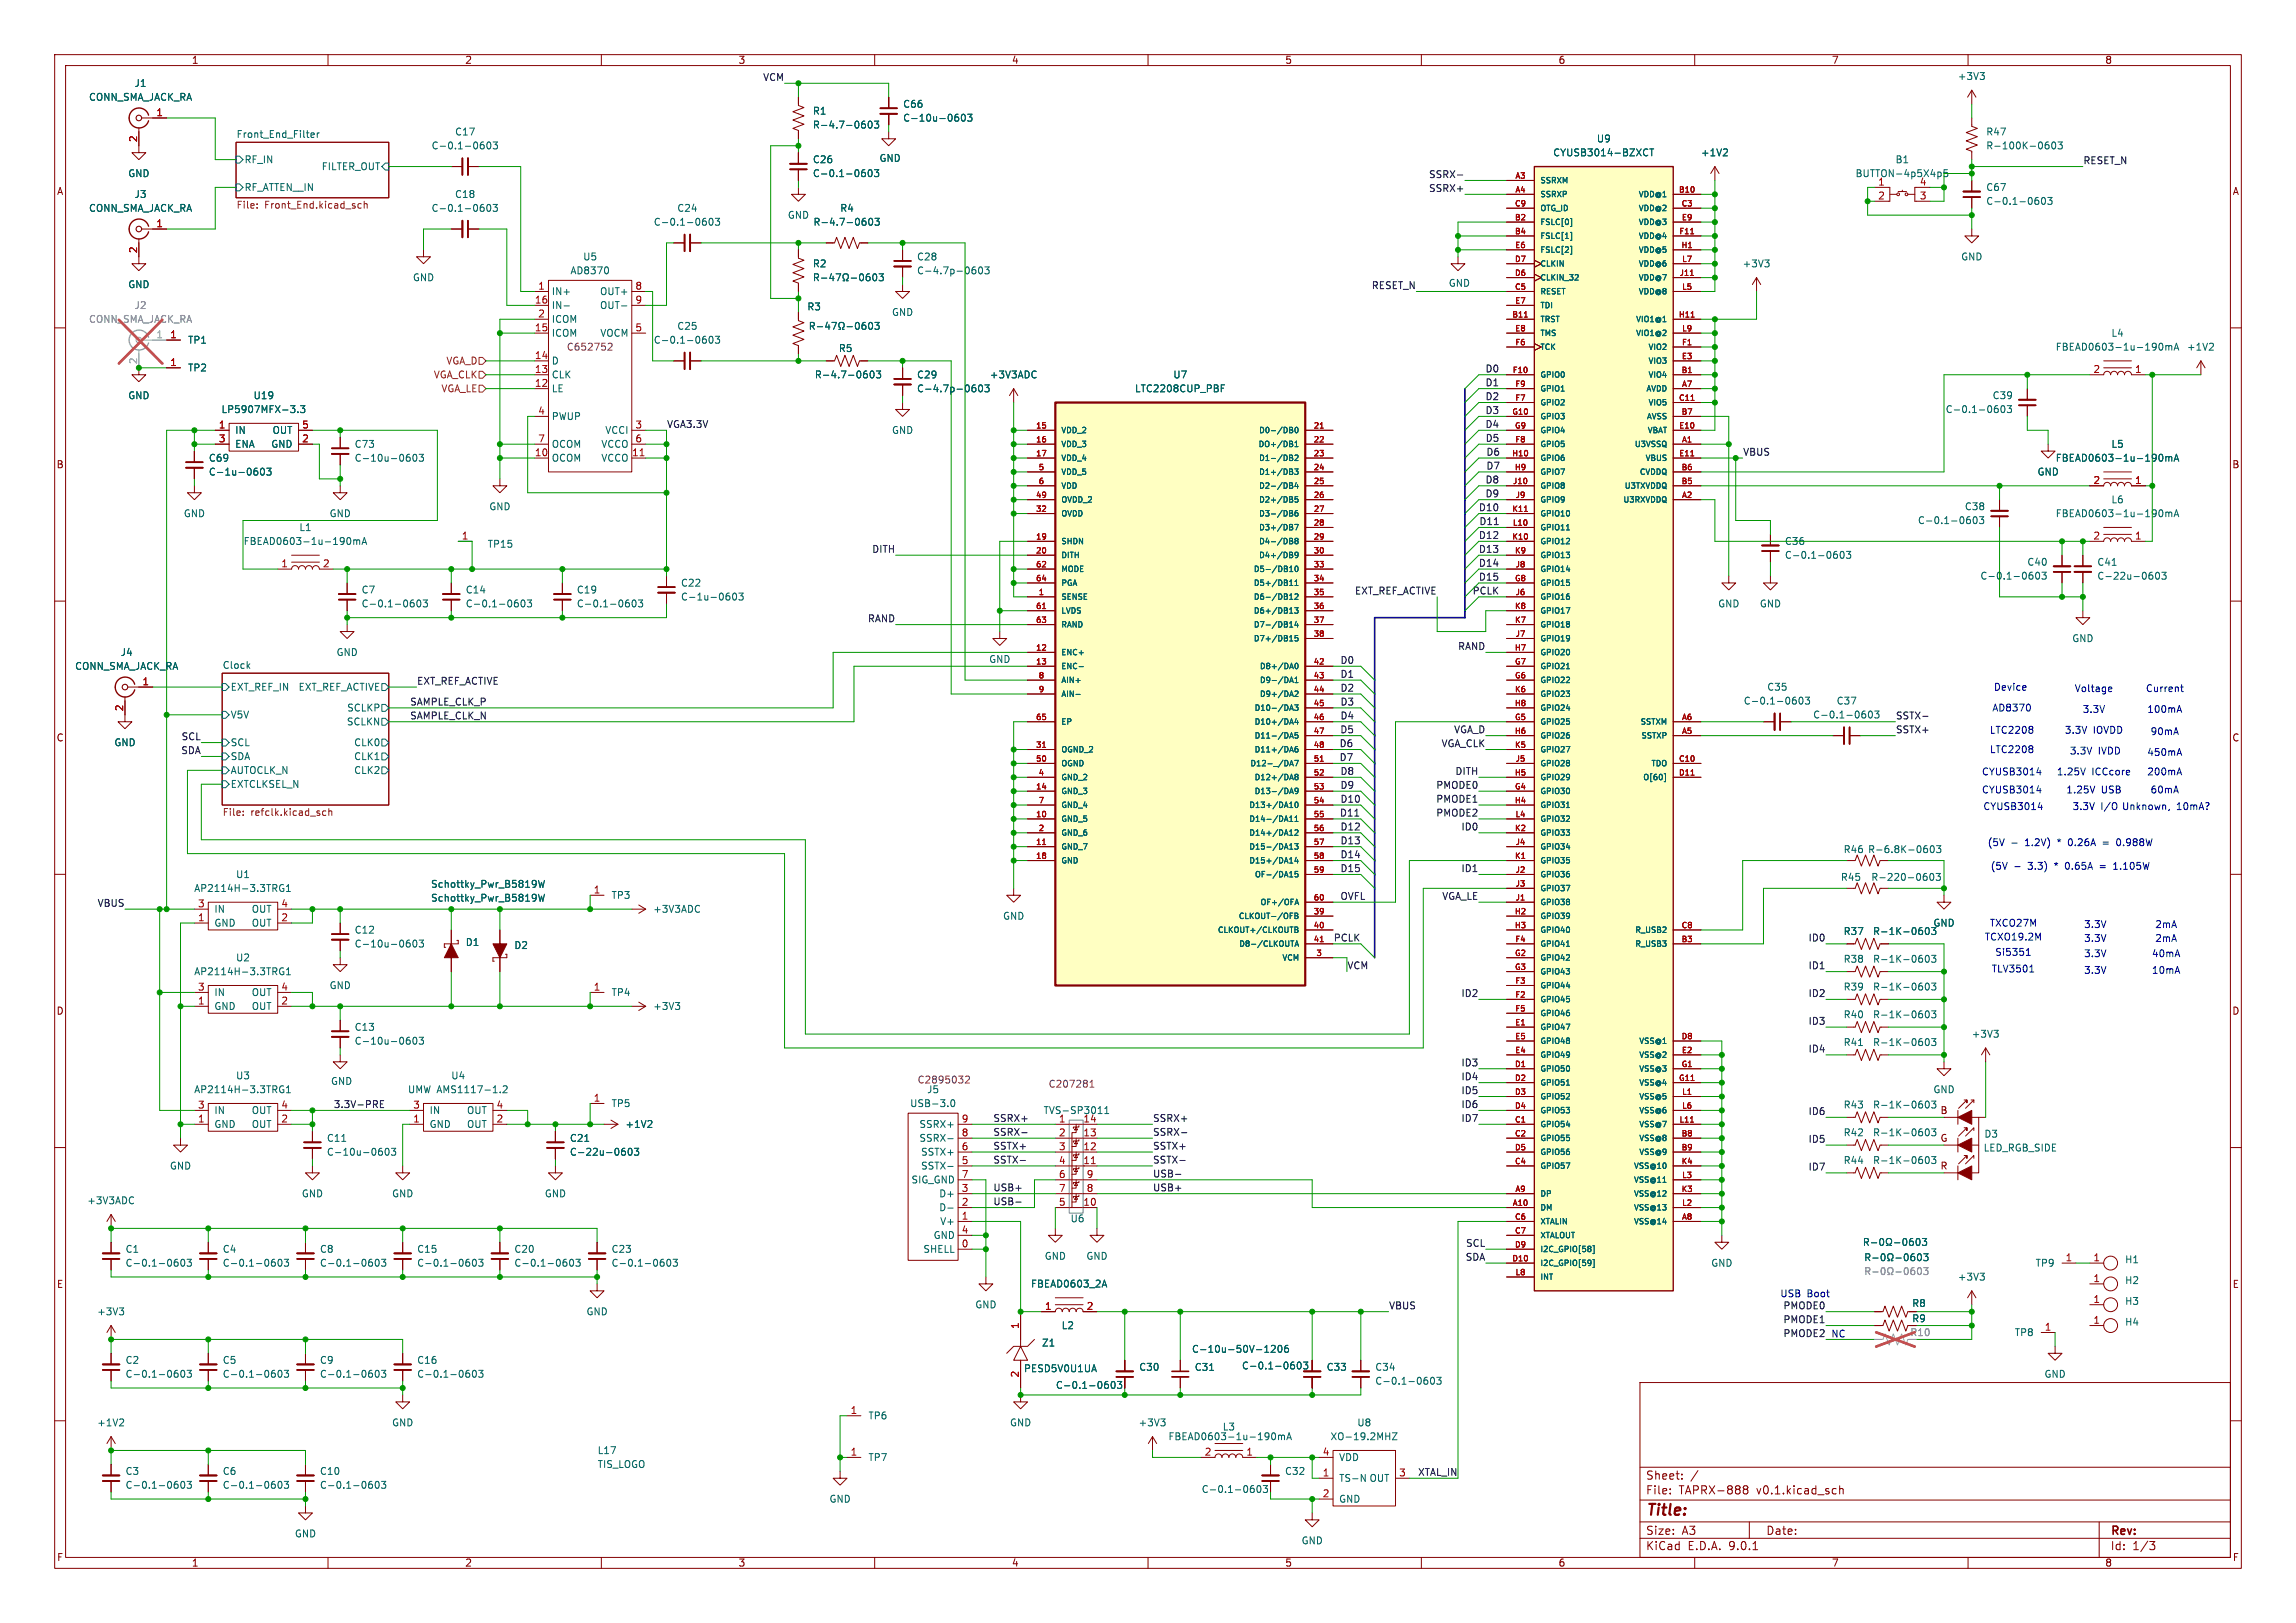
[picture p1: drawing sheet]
<svg xmlns="http://www.w3.org/2000/svg" width="420mm" height="297mm" viewBox="0 0 420 297" stroke-linecap="round" stroke-linejoin="round" font-family="sans-serif">
<defs><g id="words">
<text font-size="2.8" fill="#840000" x="301" y="277.9">Title:</text>
<g font-size="2.1" fill="#840000">
<text x="301" y="273.7">File:</text>
<text x="301" y="271">Sheet:</text>
<text x="307.1" y="273.7">TAPRX-888</text>
<text x="321.4" y="273.7">v0.1.kicad_sch</text>
<text x="301" y="281.1">Size:</text>
<text x="307.6" y="281.1">A3</text>
<text x="323" y="281.1">Date:</text>
<text x="386" y="281.3">Rev:</text>
<text x="301" y="283.9">KiCad</text>
<text x="308.7" y="283.9">E.D.A.</text>
<text x="316.3" y="283.9">9.0.1</text>
<text x="386" y="283.9">Id:</text>
<text x="390.1" y="283.9">1/3</text>
</g>
<g font-size="1.8" fill="#840000">
<text x="35" y="11.9">1</text>
<text x="85" y="11.9">2</text>
<text x="135" y="11.9">3</text>
<text x="185" y="11.9">4</text>
<text x="235" y="11.9">5</text>
<text x="285" y="11.9">6</text>
<text x="335" y="11.9">7</text>
<text x="385" y="11.9">8</text>
<text x="10.3" y="35.9">A</text>
<text x="408.3" y="35.9">A</text>
<text x="10.3" y="85.9">B</text>
<text x="408.2" y="85.9">B</text>
<text x="10.3" y="135.9">C</text>
<text x="408.2" y="135.9">C</text>
<text x="10.3" y="185.9">D</text>
<text x="408.2" y="185.9">D</text>
<text x="354.9" y="204.1">B</text>
<text x="354.9" y="209.1">G</text>
<text x="354.9" y="214.2">R</text>
<text x="10.3" y="235.9">E</text>
<text x="408.3" y="235.9">E</text>
<text x="349.7" y="242.2">R9</text>
<text x="10.3" y="285.9">F</text>
<text x="35" y="286.9">1</text>
<text x="85" y="286.9">2</text>
<text x="135" y="286.9">3</text>
<text x="185" y="286.9">4</text>
<text x="235" y="286.9">5</text>
<text x="285" y="286.9">6</text>
<text x="335" y="286.9">7</text>
<text x="385" y="286.9">8</text>
<text x="408.3" y="285.9">F</text>
</g>
<g font-size="1.8" fill="#006464">
<text x="24.5" y="16.1">J1</text>
<text x="358" y="14.8">+3V3</text>
<text x="16.2" y="18.6">CONN_SMA_JACK_RA</text>
<text x="148.6" y="21.2">R1</text>
<text x="148.6" y="23.7">R-4.7-0603</text>
<text x="165.1" y="19.9">C66</text>
<text x="165.1" y="22.5">C-10u-0603</text>
<text x="43.2" y="25.3">Front_End_Filter</text>
<text x="78.9" y="27.5">C-0.1-0603</text>
<text x="83.2" y="25">C17</text>
<text x="160.8" y="29.8">GND</text>
<text x="284" y="28.8">CYUSB3014-BZXCT</text>
<text x="292" y="26.3">U9</text>
<text x="311" y="28.8">+1V2</text>
<text x="363.2" y="27.5">R-100K-0603</text>
<text x="363.2" y="25">R47</text>
<text x="23.4" y="32.6">GND</text>
<text x="44.6" y="30.1">RF_IN</text>
<text x="44.6" y="35.2">RF_ATTEN__IN</text>
<text x="58.8" y="31.3">FILTER_OUT</text>
<text x="148.6" y="30.1">C26</text>
<text x="148.6" y="32.6">C-0.1-0603</text>
<text x="339.3" y="32.6">BUTTON-4p5X4p5</text>
<text x="343.5" y="34">1</text>
<text x="346.6" y="30.1">B1</text>
<text x="351.1" y="34">4</text>
<text x="363.2" y="35.1">C67</text>
<text x="16.2" y="39">CONN_SMA_JACK_RA</text>
<text x="24.5" y="36.4">J3</text>
<text x="78.8" y="39">C-0.1-0603</text>
<text x="83.1" y="36.4">C18</text>
<text x="119.5" y="41.5">C-0.1-0603</text>
<text x="123.8" y="39">C24</text>
<text x="144" y="40.2">GND</text>
<text x="148.7" y="41.5">R-4.7-0603</text>
<text x="153.6" y="39">R4</text>
<text x="363.2" y="37.7">C-0.1-0603</text>
<text x="106.6" y="47.9">U5</text>
<text x="167.6" y="47.9">C28</text>
<text x="358.6" y="47.9">GND</text>
<text x="23.4" y="52.9">GND</text>
<text x="75.4" y="51.7">GND</text>
<text x="104.3" y="50.4">AD8370</text>
<text x="148.6" y="49.1">R2</text>
<text x="167.6" y="50.4">C-4.7p-0603</text>
<text x="264.9" y="52.7">GND</text>
<text x="318.7" y="49.1">+3V3</text>
<text x="100.8" y="54.2">IN+</text>
<text x="100.8" y="56.7">IN-</text>
<text x="100.8" y="59.3">ICOM</text>
<text x="109.7" y="54.2">OUT+</text>
<text x="109.7" y="56.7">OUT-</text>
<text x="147.6" y="57">R3</text>
<text x="163.1" y="58">GND</text>
<text x="34.3" y="63.1">TP1</text>
<text x="100.8" y="61.8">ICOM</text>
<text x="109.7" y="61.8">VOCM</text>
<text x="119.5" y="63.1">C-0.1-0603</text>
<text x="123.8" y="60.6">C25</text>
<text x="153.3" y="64.6">R5</text>
<text x="375.9" y="64.4">FBEAD0603-1u-190mA</text>
<text x="386.1" y="61.8">L4</text>
<text x="399.9" y="64.4">+1V2</text>
<text x="34.3" y="68.2">TP2</text>
<text x="100.8" y="66.9">D</text>
<text x="100.8" y="69.4">CLK</text>
<text x="100.8" y="72">LE</text>
<text x="149" y="69.4">R-4.7-0603</text>
<text x="167.6" y="69.4">C29</text>
<text x="167.6" y="72">C-4.7p-0603</text>
<text x="181" y="69.4">+3V3ADC</text>
<text x="207.5" y="72">LTC2208CUP_PBF</text>
<text x="214.5" y="69.4">U7</text>
<text x="23.4" y="73.3">GND</text>
<text x="40.4" y="75.8">LP5907MFX-3.3</text>
<text x="46.3" y="73.3">U19</text>
<text x="100.8" y="77.1">PWUP</text>
<text x="355.8" y="75.8">C-0.1-0603</text>
<text x="364.4" y="73.2">C39</text>
<text x="42.9" y="79.6">IN</text>
<text x="42.9" y="82.1">ENA</text>
<text x="49.5" y="82.1">GND</text>
<text x="49.8" y="79.6">OUT</text>
<text x="64.8" y="82.1">C73</text>
<text x="100.8" y="82.1">OCOM</text>
<text x="109.9" y="82.1">VCCO</text>
<text x="110.6" y="79.6">VCCI</text>
<text x="163.1" y="79.6">GND</text>
<text x="386.1" y="82.1">L5</text>
<text x="38.1" y="87.2">C-1u-0603</text>
<text x="38.1" y="84.7">C69</text>
<text x="64.8" y="84.7">C-10u-0603</text>
<text x="100.8" y="84.7">OCOM</text>
<text x="109.9" y="84.7">VCCO</text>
<text x="372.6" y="87.2">GND</text>
<text x="375.9" y="84.7">FBEAD0603-1u-190mA</text>
<text x="33.5" y="94.8">GND</text>
<text x="60.2" y="94.8">GND</text>
<text x="89.4" y="93.6">GND</text>
<text x="359.3" y="93.6">C38</text>
<text x="375.9" y="94.8">FBEAD0603-1u-190mA</text>
<text x="386.1" y="92.3">L6</text>
<text x="44.5" y="99.9">FBEAD0603-1u-190mA</text>
<text x="54.7" y="97.4">L1</text>
<text x="89.1" y="100.4">TP15</text>
<text x="326.4" y="99.9">C36</text>
<text x="350.7" y="96.1">C-0.1-0603</text>
<text x="124.5" y="107.5">C22</text>
<text x="326.4" y="102.5">C-0.1-0603</text>
<text x="362.2" y="106.3">C-0.1-0603</text>
<text x="370.7" y="103.7">C40</text>
<text x="383.5" y="103.7">C41</text>
<text x="383.5" y="106.3">C-22u-0603</text>
<text x="66" y="108.8">C7</text>
<text x="66" y="111.3">C-0.1-0603</text>
<text x="85.1" y="108.8">C14</text>
<text x="85.1" y="111.3">C-0.1-0603</text>
<text x="105.4" y="108.8">C19</text>
<text x="105.4" y="111.3">C-0.1-0603</text>
<text x="124.5" y="110.1">C-1u-0603</text>
<text x="314.2" y="111.4">GND</text>
<text x="321.8" y="111.4">GND</text>
<text x="379" y="117.7">GND</text>
<text x="13.6" y="122.8">CONN_SMA_JACK_RA</text>
<text x="22" y="120.2">J4</text>
<text x="40.6" y="122.5">Clock</text>
<text x="61.5" y="120.2">GND</text>
<text x="180.8" y="121.5">GND</text>
<text x="42.1" y="126.6">EXT_REF_IN</text>
<text x="42.1" y="131.7">V5V</text>
<text x="54.5" y="126.6">EXT_REF_ACTIVE</text>
<text x="63.4" y="130.4">SCLKP</text>
<text x="318.9" y="129.1">C-0.1-0603</text>
<text x="323.2" y="126.6">C35</text>
<text x="331.6" y="131.7">C-0.1-0603</text>
<text x="335.9" y="129.1">C37</text>
<text x="20.8" y="136.8">GND</text>
<text x="42.1" y="136.8">SCL</text>
<text x="63.3" y="132.9">SCLKN</text>
<text x="64.7" y="136.8">CLK0</text>
<text x="42.1" y="139.3">SDA</text>
<text x="42.1" y="141.8">AUTOCLK_N</text>
<text x="64.7" y="139.3">CLK1</text>
<text x="64.7" y="141.8">CLK2</text>
<text x="42.1" y="144.4">EXTCLKSEL_N</text>
<text x="43.1" y="160.9">U1</text>
<text x="336.6" y="161.4">R45</text>
<text x="337.1" y="156.3">R46 R-6.8K-0603</text>
<text x="342.2" y="161.4">R-220-0603</text>
<text x="35.4" y="163.4">AP2114H-3.3TRG1</text>
<text x="39.1" y="167.2">IN</text>
<text x="46" y="167.2">OUT</text>
<text x="78.7" y="165.2">Schottky_Pwr_B5819W</text>
<text x="78.7" y="162.7">Schottky_Pwr_B5819W</text>
<text x="111.8" y="164.7">TP3</text>
<text x="119.4" y="167.2">+3V3ADC</text>
<text x="39.1" y="169.8">GND</text>
<text x="46" y="169.8">OUT</text>
<text x="64.8" y="171">C12</text>
<text x="64.8" y="173.6">C-10u-0603</text>
<text x="85.1" y="173.3">D1</text>
<text x="94" y="173.9">D2</text>
<text x="183.4" y="168.5">GND</text>
<text x="337.1" y="171.3">R37</text>
<text x="342.5" y="171.3">R-1K-0603</text>
<text x="353.6" y="169.8">GND</text>
<text x="35.4" y="178.7">AP2114H-3.3TRG1</text>
<text x="43.1" y="176.1">U2</text>
<text x="337.1" y="176.4">R38</text>
<text x="342.5" y="176.4">R-1K-0603</text>
<text x="39.1" y="182.5">IN</text>
<text x="39.1" y="185">GND</text>
<text x="46" y="182.5">OUT</text>
<text x="46" y="185">OUT</text>
<text x="60.2" y="181.2">GND</text>
<text x="111.8" y="182.5">TP4</text>
<text x="119.4" y="185">+3V3</text>
<text x="337.1" y="181.5">R39</text>
<text x="342.5" y="181.5">R-1K-0603</text>
<text x="64.8" y="188.8">C13</text>
<text x="64.8" y="191.4">C-10u-0603</text>
<text x="337.1" y="186.5">R40</text>
<text x="337.1" y="191.6">R41</text>
<text x="342.5" y="186.5">R-1K-0603</text>
<text x="342.5" y="191.6">R-1K-0603</text>
<text x="360.6" y="190.1">+3V3</text>
<text x="43.1" y="197.7">U3</text>
<text x="82.4" y="197.7">U4</text>
<text x="35.4" y="200.3">AP2114H-3.3TRG1</text>
<text x="60.4" y="198.7">GND</text>
<text x="74.5" y="200.3">UMW AMS1117-1.2</text>
<text x="111.8" y="202.8">TP5</text>
<text x="166.4" y="202.8">USB-3.0</text>
<text x="169.5" y="200.3">J5</text>
<text x="337.1" y="203">R43</text>
<text x="342.5" y="203">R-1K-0603</text>
<text x="353.6" y="200.3">GND</text>
<text x="39.1" y="204.1">IN</text>
<text x="39.1" y="206.6">GND</text>
<text x="46" y="204.1">OUT</text>
<text x="46" y="206.6">OUT</text>
<text x="59.7" y="209.1">C11</text>
<text x="78.5" y="204.1">IN</text>
<text x="78.5" y="206.6">GND</text>
<text x="85.3" y="204.1">OUT</text>
<text x="85.3" y="206.6">OUT</text>
<text x="104.1" y="209.1">C21</text>
<text x="114.3" y="206.6">+1V2</text>
<text x="168.1" y="206.6">SSRX+</text>
<text x="168.1" y="209.1">SSRX-</text>
<text x="190.8" y="204.1">TVS-SP3011</text>
<text x="193.6" y="205.5">1</text>
<text x="198.1" y="205.5">14</text>
<text x="337.1" y="208.1">R42</text>
<text x="342.5" y="208.1">R-1K-0603</text>
<text x="362.9" y="208.4">D3</text>
<text x="31" y="214.2">GND</text>
<text x="59.7" y="211.7">C-10u-0603</text>
<text x="104.1" y="211.7">C-22u-0603</text>
<text x="168.4" y="211.7">SSTX+</text>
<text x="168.4" y="214.2">SSTX-</text>
<text x="337.1" y="213.2">R44</text>
<text x="342.5" y="213.2">R-1K-0603</text>
<text x="362.8" y="210.9">LED_RGB_SIDE</text>
<text x="15.9" y="220.6">+3V3ADC</text>
<text x="55.1" y="219.3">GND</text>
<text x="71.6" y="219.3">GND</text>
<text x="99.6" y="219.3">GND</text>
<text x="166.6" y="216.8">SIG_GND</text>
<text x="171.7" y="219.3">D+</text>
<text x="171.7" y="221.8">D-</text>
<text x="170.7" y="226.9">GND</text>
<text x="171.9" y="224.4">V+</text>
<text x="195.7" y="223.9">U6</text>
<text x="22.9" y="229.5">C1</text>
<text x="22.9" y="232">C-0.1-0603</text>
<text x="40.6" y="229.5">C4</text>
<text x="40.6" y="232">C-0.1-0603</text>
<text x="58.4" y="229.5">C8</text>
<text x="58.4" y="232">C-0.1-0603</text>
<text x="76.2" y="229.5">C15</text>
<text x="76.2" y="232">C-0.1-0603</text>
<text x="94" y="229.5">C20</text>
<text x="94" y="232">C-0.1-0603</text>
<text x="111.8" y="229.5">C23</text>
<text x="111.8" y="232">C-0.1-0603</text>
<text x="168.8" y="229.5">SHELL</text>
<text x="191" y="230.7">GND</text>
<text x="198.6" y="230.7">GND</text>
<text x="312.9" y="232">GND</text>
<text x="372.3" y="232">TP9</text>
<text x="388.6" y="231.4">H1</text>
<text x="178.3" y="239.6">GND</text>
<text x="188.5" y="235.8">FBEAD0603_2A</text>
<text x="349.7" y="239.4">R8</text>
<text x="358" y="234.5">+3V3</text>
<text x="388.6" y="239">H3</text>
<text x="388.6" y="235.2">H2</text>
<text x="17.7" y="240.9">+3V3</text>
<text x="107.2" y="240.9">GND</text>
<text x="194.1" y="243.4">L2</text>
<text x="368.5" y="244.7">TP8</text>
<text x="388.6" y="242.8">H4</text>
<text x="22.9" y="249.8">C2</text>
<text x="40.6" y="249.8">C5</text>
<text x="58.4" y="249.8">C9</text>
<text x="76.2" y="249.8">C16</text>
<text x="187.2" y="251.3">PESD5V0U1UA</text>
<text x="190.5" y="246.6">Z1</text>
<text x="208.3" y="251">C30</text>
<text x="217.9" y="247.8">C-10u-50V-1206</text>
<text x="218.4" y="251.1">C31</text>
<text x="227.1" y="250.8">C-0.1-0603</text>
<text x="242.6" y="251">C33</text>
<text x="251.5" y="251">C34</text>
<text x="22.9" y="252.3">C-0.1-0603</text>
<text x="40.6" y="252.3">C-0.1-0603</text>
<text x="58.4" y="252.3">C-0.1-0603</text>
<text x="76.2" y="252.3">C-0.1-0603</text>
<text x="193" y="254.4">C-0.1-0603</text>
<text x="251.5" y="253.6">C-0.1-0603</text>
<text x="373.9" y="252.3">GND</text>
<text x="17.7" y="261.2">+1V2</text>
<text x="71.6" y="261.2">GND</text>
<text x="158.8" y="259.9">TP6</text>
<text x="184.7" y="261.2">GND</text>
<text x="208.2" y="261.2">+3V3</text>
<text x="213.6" y="263.8">FBEAD0603-1u-190mA</text>
<text x="223.6" y="262">L3</text>
<text x="243.3" y="263.8">XO-19.2MHZ</text>
<text x="248.2" y="261.2">U8</text>
<text x="109.2" y="266.3">L17</text>
<text x="109.2" y="268.8">TIS_LOGO</text>
<text x="158.8" y="267.6">TP7</text>
<text x="244.9" y="267.6">VDD</text>
<text x="22.9" y="270.1">C3</text>
<text x="22.9" y="272.6">C-0.1-0603</text>
<text x="40.6" y="270.1">C6</text>
<text x="40.6" y="272.6">C-0.1-0603</text>
<text x="58.4" y="270.1">C10</text>
<text x="58.4" y="272.6">C-0.1-0603</text>
<text x="151.6" y="275.2">GND</text>
<text x="219.7" y="273.4">C-0.1-0603</text>
<text x="235" y="270.1">C32</text>
<text x="244.9" y="271.4">TS-N</text>
<text x="244.9" y="275.2">GND</text>
<text x="250.4" y="271.4">OUT</text>
<text x="53.8" y="281.5">GND</text>
<text x="238" y="282.8">GND</text>
</g>
<g font-size="1.8" fill="#0f0f0f">
<text x="139.5" y="14.9">VCM</text>
<text x="261.3" y="35.2">SSRX+</text>
<text x="261.3" y="32.7">SSRX-</text>
<text x="381" y="30.1">RESET_N</text>
<text x="250.8" y="53">RESET_N</text>
<text x="271.6" y="68.2">D0</text>
<text x="271.6" y="70.8">D1</text>
<text x="271.6" y="73.3">D2</text>
<text x="271.6" y="75.9">D3</text>
<text x="121.9" y="78.4">VGA3.3V</text>
<text x="271.6" y="78.4">D4</text>
<text x="271.7" y="80.9">D5</text>
<text x="271.8" y="83.5">D6</text>
<text x="318.8" y="83.5">VBUS</text>
<text x="271.6" y="88.6">D8</text>
<text x="271.8" y="86">D7</text>
<text x="270.4" y="93.6">D10</text>
<text x="271.6" y="91.1">D9</text>
<text x="159.5" y="101.3">DITH</text>
<text x="270.4" y="98.7">D12</text>
<text x="270.4" y="101.3">D13</text>
<text x="270.5" y="96.2">D11</text>
<text x="270.4" y="103.8">D14</text>
<text x="270.4" y="106.3">D15</text>
<text x="158.7" y="114">RAND</text>
<text x="247.7" y="108.9">EXT_REF_ACTIVE</text>
<text x="269.3" y="108.9">PCLK</text>
<text x="266.6" y="119">RAND</text>
<text x="76.2" y="125.4">EXT_REF_ACTIVE</text>
<text x="245.1" y="121.6">D0</text>
<text x="245.1" y="124.1">D1</text>
<text x="74.9" y="129.2">SAMPLE_CLK_P</text>
<text x="74.9" y="131.7">SAMPLE_CLK_N</text>
<text x="245.1" y="126.7">D2</text>
<text x="245.1" y="131.7">D4</text>
<text x="245.1" y="129.2">D3</text>
<text x="346.7" y="131.7">SSTX-</text>
<text x="33.1" y="135.5">SCL</text>
<text x="244.9" y="136.8">D6</text>
<text x="245.1" y="134.3">D5</text>
<text x="263.6" y="136.8">VGA_CLK</text>
<text x="265.9" y="134.3">VGA_D</text>
<text x="346.7" y="134.3">SSTX+</text>
<text x="33.1" y="138.1">SDA</text>
<text x="244.9" y="139.4">D7</text>
<text x="245.1" y="141.9">D8</text>
<text x="266.1" y="141.9">DITH</text>
<text x="245" y="149.5">D11</text>
<text x="245.1" y="147">D10</text>
<text x="245.1" y="144.4">D9</text>
<text x="262.6" y="149.5">PMODE2</text>
<text x="262.6" y="144.4">PMODE0</text>
<text x="262.6" y="147">PMODE1</text>
<text x="245.1" y="152.1">D12</text>
<text x="245.1" y="154.6">D13</text>
<text x="267.2" y="152.1">ID0</text>
<text x="245.1" y="159.7">D15</text>
<text x="245.1" y="157.1">D14</text>
<text x="267.2" y="159.7">ID1</text>
<text x="17.8" y="166">VBUS</text>
<text x="245.1" y="164.8">OVFL</text>
<text x="263.7" y="164.8">VGA_LE</text>
<text x="243.9" y="172.4">PCLK</text>
<text x="330.7" y="172.4">ID0</text>
<text x="246.4" y="177.5">VCM</text>
<text x="330.7" y="177.5">ID1</text>
<text x="267.2" y="182.5">ID2</text>
<text x="330.7" y="182.5">ID2</text>
<text x="330.7" y="187.6">ID3</text>
<text x="267.2" y="195.2">ID3</text>
<text x="267.2" y="197.8">ID4</text>
<text x="330.7" y="192.7">ID4</text>
<text x="61" y="202.9">3.3V-PRE</text>
<text x="267.2" y="200.3">ID5</text>
<text x="267.2" y="202.9">ID6</text>
<text x="181.6" y="205.4">SSRX+</text>
<text x="181.6" y="207.9">SSRX-</text>
<text x="210.8" y="207.9">SSRX-</text>
<text x="210.8" y="205.4">SSRX+</text>
<text x="267.2" y="205.4">ID7</text>
<text x="330.7" y="204.1">ID6</text>
<text x="330.7" y="209.2">ID5</text>
<text x="181.6" y="210.5">SSTX+</text>
<text x="181.6" y="213">SSTX-</text>
<text x="210.8" y="215.6">USB-</text>
<text x="210.8" y="213">SSTX-</text>
<text x="210.8" y="210.5">SSTX+</text>
<text x="330.7" y="214.3">ID7</text>
<text x="181.6" y="220.6">USB-</text>
<text x="181.6" y="218.1">USB+</text>
<text x="210.8" y="218.1">USB+</text>
<text x="268" y="230.8">SDA</text>
<text x="268.1" y="228.3">SCL</text>
<text x="254" y="239.7">VBUS</text>
<text x="326.1" y="239.7">PMODE0</text>
<text x="326.1" y="242.2">PMODE1</text>
<text x="326.1" y="244.8">PMODE2</text>
<text x="259.3" y="270.2">XTAL_IN</text>
</g>
<g font-size="1.8" fill="#a90000">
<text x="28.5" y="21.3">1</text>
<text x="25.1" y="26.1" transform="rotate(-90 25.1 26.1)">2</text>
<text x="28.5" y="41.7">1</text>
<text x="343.5" y="36.6">2</text>
<text x="351.1" y="36.6">3</text>
<text x="25.1" y="46.4" transform="rotate(-90 25.1 46.4)">2</text>
<text x="98.4" y="53.1">1</text>
<text x="116.1" y="53.1">8</text>
<text x="97.7" y="55.6">16</text>
<text x="98.4" y="58.2">2</text>
<text x="116.1" y="55.6">9</text>
<text x="31" y="62">1</text>
<text x="97.7" y="60.7">15</text>
<text x="97.7" y="65.8">14</text>
<text x="116.1" y="60.7">5</text>
<text x="31" y="67.1">1</text>
<text x="97.7" y="68.3">13</text>
<text x="97.7" y="70.9">12</text>
<text x="382.8" y="68.3">2</text>
<text x="390.5" y="68.3">1</text>
<text x="98.4" y="75.9">4</text>
<text x="39.9" y="78.5">1</text>
<text x="39.9" y="81">3</text>
<text x="55.2" y="78.5">5</text>
<text x="55.2" y="81">2</text>
<text x="97.7" y="83.6">10</text>
<text x="98.4" y="81">7</text>
<text x="115.5" y="83.6">11</text>
<text x="116.1" y="78.5">3</text>
<text x="116.1" y="81">6</text>
<text x="382.8" y="88.6">2</text>
<text x="390.5" y="88.6">1</text>
<text x="84.4" y="98.8">1</text>
<text x="382.8" y="98.8">2</text>
<text x="390.5" y="98.8">1</text>
<text x="51.4" y="103.9">1</text>
<text x="59" y="103.9">2</text>
<text x="26" y="125.5">1</text>
<text x="22.6" y="130.2" transform="rotate(-90 22.6 130.2)">2</text>
<text x="36.1" y="166.1">3</text>
<text x="51.4" y="166.1">4</text>
<text x="108.5" y="163.6">1</text>
<text x="36.1" y="168.7">1</text>
<text x="51.4" y="168.7">2</text>
<text x="36.1" y="181.4">3</text>
<text x="36.1" y="183.9">1</text>
<text x="51.4" y="181.4">4</text>
<text x="51.4" y="183.9">2</text>
<text x="108.5" y="181.4">1</text>
<text x="36.1" y="202.9">3</text>
<text x="51.4" y="202.9">4</text>
<text x="75.5" y="202.9">3</text>
<text x="90.7" y="202.9">4</text>
<text x="108.5" y="201.7">1</text>
<text x="36.1" y="205.5">1</text>
<text x="51.4" y="205.5">2</text>
<text x="75.5" y="205.5">1</text>
<text x="90.7" y="205.5">2</text>
<text x="175.8" y="205.5">9</text>
<text x="175.8" y="208">8</text>
<text x="193.6" y="208">2</text>
<text x="198.1" y="208">13</text>
<text x="175.8" y="210.6">6</text>
<text x="175.8" y="213.1">5</text>
<text x="175.8" y="215.6">7</text>
<text x="193.6" y="210.6">3</text>
<text x="193.6" y="213.1">4</text>
<text x="193.6" y="215.6">6</text>
<text x="198.1" y="210.6">12</text>
<text x="198.1" y="213.1">11</text>
<text x="198.7" y="215.6">9</text>
<text x="175.8" y="218.2">3</text>
<text x="175.8" y="220.7">2</text>
<text x="193.6" y="218.2">7</text>
<text x="193.6" y="220.7">5</text>
<text x="198.1" y="220.7">10</text>
<text x="198.7" y="218.2">8</text>
<text x="175.8" y="223.3">1</text>
<text x="175.8" y="225.8">4</text>
<text x="175.8" y="228.3">0</text>
<text x="377.8" y="230.9">1</text>
<text x="382.8" y="230.9">1</text>
<text x="191.1" y="239.8">1</text>
<text x="198.7" y="239.8">2</text>
<text x="382.8" y="238.5">1</text>
<text x="382.8" y="234.7">1</text>
<text x="186.4" y="243.3" transform="rotate(-90 186.4 243.3)">1</text>
<text x="373.9" y="243.6">1</text>
<text x="382.8" y="242.3">1</text>
<text x="186.4" y="252.2" transform="rotate(-90 186.4 252.2)">2</text>
<text x="155.5" y="258.8">1</text>
<text x="155.5" y="266.4">1</text>
<text x="220.3" y="266.4">2</text>
<text x="227.9" y="266.4">1</text>
<text x="241.9" y="266.4">4</text>
<text x="241.9" y="270.3">1</text>
<text x="241.9" y="274.1">2</text>
<text x="255.8" y="270.3">3</text>
</g>
<g font-size="1.8" fill="#725600">
<text x="43.2" y="38.5">File:</text>
<text x="48.4" y="38.5">Front_End.kicad_sch</text>
<text x="79.3" y="69.4">VGA_CLK</text>
<text x="80.6" y="72">VGA_LE</text>
<text x="81.6" y="66.9">VGA_D</text>
<text x="40.6" y="149.6">File:</text>
<text x="45.9" y="149.6">refclk.kicad_sch</text>
</g>
<g font-size="1.8" fill="#989898">
<text x="16.2" y="59.3">CONN_SMA_JACK_RA</text>
<text x="24.5" y="56.7">J2</text>
</g>
<g font-size="1.8" fill="#aaa">
<text x="28.5" y="62">1</text>
<text x="25.1" y="66.7" transform="rotate(-90 25.1 66.7)">2</text>
</g>
<g font-size="1.8" fill="#840084">
<text x="103.6" y="64.4">C652752</text>
<text x="167.8" y="198.5">C2895032</text>
<text x="191.7" y="199.2">C207281</text>
</g>
<g font-size="1.8" fill="#0000c2">
<text x="364.3" y="130.4">AD8370</text>
<text x="364.6" y="126.6">Device</text>
<text x="379.4" y="126.9">Voltage</text>
<text x="380.9" y="130.7">3.3V</text>
<text x="392.4" y="126.9">Current</text>
<text x="392.7" y="130.7">100mA</text>
<text x="363.9" y="134.5">LTC2208</text>
<text x="377.6" y="134.5">3.3V</text>
<text x="382.9" y="134.5">IOVDD</text>
<text x="393.3" y="134.7">90mA</text>
<text x="362.4" y="142.1">CYUSB3014</text>
<text x="363.9" y="138">LTC2208</text>
<text x="376.2" y="142.1">1.25V</text>
<text x="378.5" y="138.3">3.3V</text>
<text x="382.6" y="142.1">ICCcore</text>
<text x="383.8" y="138.3">IVDD</text>
<text x="392.7" y="142.1">200mA</text>
<text x="392.7" y="138.5">450mA</text>
<text x="362.4" y="145.4">CYUSB3014</text>
<text x="362.7" y="148.4">CYUSB3014</text>
<text x="377.9" y="145.4">1.25V</text>
<text x="379" y="148.4">3.3V</text>
<text x="384.3" y="148.4">I/O</text>
<text x="384.4" y="145.4">USB</text>
<text x="388.1" y="148.4">Unknown,</text>
<text x="393.3" y="145.4">60mA</text>
<text x="398.1" y="148.4">10mA?</text>
<text x="363.5" y="155">(5V</text>
<text x="370.6" y="155">1.2V)</text>
<text x="376.7" y="155">*</text>
<text x="378.8" y="155">0.26A</text>
<text x="388.1" y="155">0.988W</text>
<text x="364" y="159.4">(5V</text>
<text x="371.1" y="159.4">3.3)</text>
<text x="376.1" y="159.4">*</text>
<text x="378.3" y="159.4">0.65A</text>
<text x="387.5" y="159.4">1.105W</text>
<text x="363" y="172.3">TCXO19.2M</text>
<text x="363.9" y="169.8">TXCO27M</text>
<text x="381.1" y="172.6">3.3V</text>
<text x="381.1" y="170">3.3V</text>
<text x="394.1" y="172.6">2mA</text>
<text x="394.1" y="170">2mA</text>
<text x="364.2" y="178.2">TLV3501</text>
<text x="364.9" y="175.1">Si5351</text>
<text x="381.1" y="175.4">3.3V</text>
<text x="381.1" y="178.4">3.3V</text>
<text x="393.5" y="178.4">10mA</text>
<text x="393.5" y="175.4">40mA</text>
<text x="325.6" y="237.6">USB</text>
<text x="330.5" y="237.6">Boot</text>
<text x="334.9" y="245">NC</text>
</g>
<text font-size="1.8" fill="#a1a1a1" x="349.3" y="244.7">R10</text>
<g font-size="1.4" fill="#a90000">
<text x="277.1" y="32.8">A3</text>
<text x="277.1" y="35.3">A4</text>
<text x="307" y="35.3">B10</text>
<text x="277" y="37.8">C9</text>
<text x="277" y="40.4">B2</text>
<text x="307.5" y="37.8">C3</text>
<text x="307.5" y="40.4">E9</text>
<text x="277" y="42.9">B4</text>
<text x="277.1" y="45.5">E6</text>
<text x="307.1" y="42.9">F11</text>
<text x="307.5" y="45.5">H1</text>
<text x="277" y="48">D7</text>
<text x="277" y="50.5">D6</text>
<text x="277" y="53.1">C5</text>
<text x="307.1" y="50.5">J11</text>
<text x="307.6" y="48">L7</text>
<text x="307.6" y="53.1">L5</text>
<text x="276.5" y="58.2">B11</text>
<text x="277.1" y="55.6">E7</text>
<text x="307" y="58.2">H11</text>
<text x="277.1" y="60.7">E8</text>
<text x="277.1" y="63.2">F6</text>
<text x="307.5" y="65.8">E3</text>
<text x="307.6" y="63.2">F1</text>
<text x="307.6" y="60.7">L9</text>
<text x="276.6" y="68.3">F10</text>
<text x="277.1" y="70.9">F9</text>
<text x="307.5" y="68.3">B1</text>
<text x="307.6" y="70.9">A7</text>
<text x="276.5" y="75.9">G10</text>
<text x="277.1" y="73.4">F7</text>
<text x="307" y="73.4">C11</text>
<text x="307.5" y="75.9">B7</text>
<text x="189.4" y="78.5">15</text>
<text x="189.4" y="81">16</text>
<text x="189.4" y="83.6">17</text>
<text x="240.2" y="78.5">21</text>
<text x="240.2" y="81">22</text>
<text x="240.2" y="83.6">23</text>
<text x="276.5" y="83.6">H10</text>
<text x="277" y="78.5">G9</text>
<text x="277.1" y="81">F8</text>
<text x="307.1" y="78.5">E10</text>
<text x="307.1" y="83.6">E11</text>
<text x="307.6" y="81">A1</text>
<text x="189.9" y="86.1">5</text>
<text x="189.9" y="88.6">6</text>
<text x="240.2" y="86.1">24</text>
<text x="240.2" y="88.6">25</text>
<text x="276.6" y="88.6">J10</text>
<text x="277" y="86.1">H9</text>
<text x="307.5" y="86.1">B6</text>
<text x="307.5" y="88.6">B5</text>
<text x="189.4" y="91.2">49</text>
<text x="189.4" y="93.7">32</text>
<text x="240.2" y="91.2">26</text>
<text x="240.2" y="93.7">27</text>
<text x="276.5" y="93.7">K11</text>
<text x="277.1" y="91.2">J9</text>
<text x="307.6" y="91.2">A2</text>
<text x="189.4" y="98.8">19</text>
<text x="189.4" y="101.3">20</text>
<text x="240.2" y="96.3">28</text>
<text x="240.2" y="98.8">29</text>
<text x="240.2" y="101.3">30</text>
<text x="276.5" y="98.8">K10</text>
<text x="276.6" y="96.3">L10</text>
<text x="277" y="101.3">K9</text>
<text x="189.4" y="103.9">62</text>
<text x="189.4" y="106.4">64</text>
<text x="240.2" y="103.9">33</text>
<text x="240.2" y="106.4">34</text>
<text x="277" y="106.4">G8</text>
<text x="277.1" y="103.9">J8</text>
<text x="189.4" y="111.5">61</text>
<text x="189.9" y="109">1</text>
<text x="240.2" y="109">35</text>
<text x="240.2" y="111.5">36</text>
<text x="277" y="111.5">K8</text>
<text x="277.1" y="109">J6</text>
<text x="189.4" y="114">63</text>
<text x="189.4" y="119.1">12</text>
<text x="240.2" y="114">37</text>
<text x="240.2" y="116.6">38</text>
<text x="277" y="119.1">H7</text>
<text x="277" y="114">K7</text>
<text x="277.1" y="116.6">J7</text>
<text x="189.4" y="121.7">13</text>
<text x="189.9" y="124.2">8</text>
<text x="240.2" y="121.7">42</text>
<text x="240.2" y="124.2">43</text>
<text x="277" y="121.7">G7</text>
<text x="277" y="124.2">G6</text>
<text x="189.4" y="131.8">65</text>
<text x="189.9" y="126.7">9</text>
<text x="240.2" y="126.7">44</text>
<text x="240.2" y="129.3">45</text>
<text x="240.2" y="131.8">46</text>
<text x="277" y="129.3">H8</text>
<text x="277" y="126.7">K6</text>
<text x="277" y="131.8">G5</text>
<text x="307.6" y="131.8">A6</text>
<text x="189.4" y="136.9">31</text>
<text x="240.2" y="134.4">47</text>
<text x="240.2" y="136.9">48</text>
<text x="277" y="134.4">H6</text>
<text x="277" y="136.9">K5</text>
<text x="307.6" y="134.4">A5</text>
<text x="189.4" y="139.4">50</text>
<text x="189.9" y="142">4</text>
<text x="240.2" y="139.4">51</text>
<text x="240.2" y="142">52</text>
<text x="277" y="142">H5</text>
<text x="277.1" y="139.4">J5</text>
<text x="307" y="139.4">C10</text>
<text x="307" y="142">D11</text>
<text x="189.4" y="144.5">14</text>
<text x="189.4" y="149.6">10</text>
<text x="189.9" y="147.1">7</text>
<text x="240.2" y="144.5">53</text>
<text x="240.2" y="147.1">54</text>
<text x="240.2" y="149.6">55</text>
<text x="277" y="147.1">H4</text>
<text x="277" y="144.5">G4</text>
<text x="277.1" y="149.6">L4</text>
<text x="189.4" y="154.7">11</text>
<text x="189.9" y="152.1">2</text>
<text x="240.2" y="152.1">56</text>
<text x="240.2" y="154.7">57</text>
<text x="277" y="152.1">K2</text>
<text x="277.1" y="154.7">J4</text>
<text x="189.4" y="157.2">18</text>
<text x="240.2" y="157.2">58</text>
<text x="240.2" y="159.8">59</text>
<text x="277" y="157.2">K1</text>
<text x="277.1" y="159.8">J2</text>
<text x="240.2" y="164.8">60</text>
<text x="240.2" y="167.4">39</text>
<text x="277" y="167.4">H2</text>
<text x="277.1" y="162.3">J3</text>
<text x="277.1" y="164.8">J1</text>
<text x="240.2" y="169.9">40</text>
<text x="240.2" y="172.5">41</text>
<text x="277" y="169.9">H3</text>
<text x="277.1" y="172.5">F4</text>
<text x="307.5" y="169.9">C8</text>
<text x="307.5" y="172.5">B3</text>
<text x="240.7" y="175">3</text>
<text x="277" y="175">G2</text>
<text x="277" y="177.5">G3</text>
<text x="277.1" y="180.1">F3</text>
<text x="277.1" y="182.6">F2</text>
<text x="277.1" y="185.2">F5</text>
<text x="277.1" y="187.7">E1</text>
<text x="277.1" y="190.2">E5</text>
<text x="307.5" y="190.2">D8</text>
<text x="277" y="195.3">D1</text>
<text x="277" y="197.9">D2</text>
<text x="277.1" y="192.8">E4</text>
<text x="307" y="197.9">G11</text>
<text x="307.5" y="195.3">G1</text>
<text x="307.5" y="192.8">E2</text>
<text x="277" y="200.4">D3</text>
<text x="277" y="202.9">D4</text>
<text x="307.6" y="200.4">L1</text>
<text x="307.6" y="202.9">L6</text>
<text x="277" y="205.5">C1</text>
<text x="277" y="208">C2</text>
<text x="307.1" y="205.5">L11</text>
<text x="307.5" y="208">B8</text>
<text x="277" y="210.6">D5</text>
<text x="277" y="213.1">C4</text>
<text x="307.5" y="210.6">B9</text>
<text x="307.5" y="213.1">K4</text>
<text x="307.6" y="215.6">L3</text>
<text x="276.6" y="220.7">A10</text>
<text x="277.1" y="218.2">A9</text>
<text x="307.5" y="218.2">K3</text>
<text x="307.6" y="220.7">L2</text>
<text x="277" y="223.3">C6</text>
<text x="277" y="225.8">C7</text>
<text x="307.6" y="223.3">A8</text>
<text x="276.5" y="230.9">D10</text>
<text x="277" y="228.3">D9</text>
<text x="277.1" y="233.4">L8</text>
</g>
<g font-size="1.4" fill="#006464">
<text x="281.7" y="33.8">SSRXM</text>
<text x="281.7" y="36.3">SSRXP</text>
<text x="281.7" y="38.8">OTG_ID</text>
<text x="281.7" y="41.4">FSLC[0]</text>
<text x="299.6" y="36.3">VDD@1</text>
<text x="299.6" y="38.8">VDD@2</text>
<text x="299.6" y="41.4">VDD@3</text>
<text x="281.7" y="43.9">FSLC[1]</text>
<text x="281.7" y="46.5">FSLC[2]</text>
<text x="299.6" y="43.9">VDD@4</text>
<text x="299.6" y="46.5">VDD@5</text>
<text x="281.7" y="49">CLKIN</text>
<text x="281.7" y="51.5">CLKIN_32</text>
<text x="299.6" y="49">VDD@6</text>
<text x="299.6" y="51.5">VDD@7</text>
<text x="281.7" y="54.1">RESET</text>
<text x="281.7" y="56.6">TDI</text>
<text x="281.7" y="59.2">TRST</text>
<text x="299.1" y="59.2">VIO1@1</text>
<text x="299.6" y="54.1">VDD@8</text>
<text x="281.7" y="61.7">TMS</text>
<text x="281.7" y="64.2">TCK</text>
<text x="299.1" y="61.7">VIO1@2</text>
<text x="301.4" y="64.2">VIO2</text>
<text x="281.7" y="69.3">GPIO0</text>
<text x="281.7" y="71.9">GPIO1</text>
<text x="301" y="71.9">AVDD</text>
<text x="301.4" y="66.8">VIO3</text>
<text x="301.4" y="69.3">VIO4</text>
<text x="281.7" y="74.4">GPIO2</text>
<text x="281.7" y="76.9">GPIO3</text>
<text x="301.1" y="76.9">AVSS</text>
<text x="301.4" y="74.4">VIO5</text>
<text x="194.1" y="79.5">VDD_2</text>
<text x="194.1" y="82">VDD_3</text>
<text x="230.1" y="82">DO+/DB1</text>
<text x="230.2" y="79.5">D0-/DB0</text>
<text x="281.7" y="79.5">GPIO4</text>
<text x="281.7" y="82">GPIO5</text>
<text x="298.9" y="82">U3VSSQ</text>
<text x="301.3" y="79.5">VBAT</text>
<text x="194.1" y="84.6">VDD_4</text>
<text x="194.1" y="87.1">VDD_5</text>
<text x="194.1" y="89.6">VDD</text>
<text x="230.2" y="84.6">D1-/DB2</text>
<text x="230.2" y="87.1">D1+/DB3</text>
<text x="230.2" y="89.6">D2-/DB4</text>
<text x="281.7" y="84.6">GPIO6</text>
<text x="281.7" y="87.1">GPIO7</text>
<text x="281.7" y="89.6">GPIO8</text>
<text x="297.1" y="89.6">U3TXVDDQ</text>
<text x="299.8" y="87.1">CVDDQ</text>
<text x="300.9" y="84.6">VBUS</text>
<text x="194.1" y="92.2">OVDD_2</text>
<text x="194.1" y="94.7">OVDD</text>
<text x="230.2" y="92.2">D2+/DB5</text>
<text x="230.2" y="94.7">D3-/DB6</text>
<text x="281.7" y="92.2">GPIO9</text>
<text x="281.7" y="94.7">GPIO10</text>
<text x="296.8" y="92.2">U3RXVDDQ</text>
<text x="194.1" y="99.8">SHDN</text>
<text x="230.2" y="97.3">D3+/DB7</text>
<text x="230.2" y="99.8">D4-/DB8</text>
<text x="281.7" y="97.3">GPIO11</text>
<text x="281.7" y="99.8">GPIO12</text>
<text x="194.1" y="102.3">DITH</text>
<text x="194.1" y="104.9">MODE</text>
<text x="194.1" y="107.4">PGA</text>
<text x="229.2" y="104.9">D5-/DB10</text>
<text x="229.2" y="107.4">D5+/DB11</text>
<text x="230.2" y="102.3">D4+/DB9</text>
<text x="281.7" y="102.3">GPIO13</text>
<text x="281.7" y="104.9">GPIO14</text>
<text x="281.7" y="107.4">GPIO15</text>
<text x="194.1" y="110">SENSE</text>
<text x="194.1" y="112.5">LVDS</text>
<text x="229.2" y="110">D6-/DB12</text>
<text x="229.2" y="112.5">D6+/DB13</text>
<text x="281.7" y="110">GPIO16</text>
<text x="281.7" y="112.5">GPIO17</text>
<text x="194.1" y="115">RAND</text>
<text x="229.2" y="115">D7-/DB14</text>
<text x="229.2" y="117.6">D7+/DB15</text>
<text x="281.7" y="115">GPIO18</text>
<text x="281.7" y="117.6">GPIO19</text>
<text x="194.1" y="120.1">ENC+</text>
<text x="194.1" y="122.7">ENC-</text>
<text x="194.1" y="125.2">AIN+</text>
<text x="230.3" y="122.7">D8+/DA0</text>
<text x="230.3" y="125.2">D9-/DA1</text>
<text x="281.7" y="120.1">GPIO20</text>
<text x="281.7" y="122.7">GPIO21</text>
<text x="281.7" y="125.2">GPIO22</text>
<text x="194.1" y="127.7">AIN-</text>
<text x="229.4" y="130.3">D10-/DA3</text>
<text x="230.3" y="127.7">D9+/DA2</text>
<text x="281.7" y="127.7">GPIO23</text>
<text x="281.7" y="130.3">GPIO24</text>
<text x="194.1" y="132.8">EP</text>
<text x="194.1" y="137.9">OGND_2</text>
<text x="229.4" y="132.8">D10+/DA4</text>
<text x="229.4" y="135.4">D11-/DA5</text>
<text x="229.4" y="137.9">D11+/DA6</text>
<text x="281.7" y="132.8">GPIO25</text>
<text x="281.7" y="135.4">GPIO26</text>
<text x="281.7" y="137.9">GPIO27</text>
<text x="300" y="132.8">SSTXM</text>
<text x="300.1" y="135.4">SSTXP</text>
<text x="194.1" y="140.4">OGND</text>
<text x="194.1" y="143">GND_2</text>
<text x="228.6" y="140.4">D12-_/DA7</text>
<text x="229.4" y="143">D12+/DA8</text>
<text x="281.7" y="140.4">GPIO28</text>
<text x="281.7" y="143">GPIO29</text>
<text x="300.4" y="143">O[60]</text>
<text x="301.9" y="140.4">TDO</text>
<text x="194.1" y="145.5">GND_3</text>
<text x="194.1" y="148.1">GND_4</text>
<text x="228.4" y="148.1">D13+/DA10</text>
<text x="229.4" y="145.5">D13-/DA9</text>
<text x="281.7" y="145.5">GPIO30</text>
<text x="281.7" y="148.1">GPIO31</text>
<text x="194.1" y="150.6">GND_5</text>
<text x="194.1" y="153.1">GND_6</text>
<text x="194.1" y="155.7">GND_7</text>
<text x="228.4" y="150.6">D14-/DA11</text>
<text x="228.4" y="153.1">D14+/DA12</text>
<text x="228.4" y="155.7">D15-/DA13</text>
<text x="281.7" y="150.6">GPIO32</text>
<text x="281.7" y="153.1">GPIO33</text>
<text x="281.7" y="155.7">GPIO34</text>
<text x="194.1" y="158.2">GND</text>
<text x="228.4" y="158.2">D15+/DA14</text>
<text x="229.4" y="160.8">OF-/DA15</text>
<text x="281.7" y="158.2">GPIO35</text>
<text x="281.7" y="160.8">GPIO36</text>
<text x="230.4" y="165.8">OF+/OFA</text>
<text x="281.7" y="163.3">GPIO37</text>
<text x="281.7" y="165.8">GPIO38</text>
<text x="222.6" y="170.9">CLKOUT+/CLKOUTB</text>
<text x="226.5" y="168.4">CLKOUT-/OFB</text>
<text x="226.6" y="173.5">D8-/CLKOUTA</text>
<text x="281.7" y="168.4">GPIO39</text>
<text x="281.7" y="170.9">GPIO40</text>
<text x="281.7" y="173.5">GPIO41</text>
<text x="299" y="170.9">R_USB2</text>
<text x="299" y="173.5">R_USB3</text>
<text x="234.4" y="176">VCM</text>
<text x="281.7" y="176">GPIO42</text>
<text x="281.7" y="178.5">GPIO43</text>
<text x="281.7" y="181.1">GPIO44</text>
<text x="281.7" y="183.6">GPIO45</text>
<text x="281.7" y="186.2">GPIO46</text>
<text x="281.7" y="188.7">GPIO47</text>
<text x="281.7" y="191.2">GPIO48</text>
<text x="299.7" y="191.2">VSS@1</text>
<text x="281.7" y="193.8">GPIO49</text>
<text x="281.7" y="196.3">GPIO50</text>
<text x="299.7" y="193.8">VSS@2</text>
<text x="299.7" y="196.3">VSS@3</text>
<text x="281.7" y="198.9">GPIO51</text>
<text x="281.7" y="201.4">GPIO52</text>
<text x="281.7" y="203.9">GPIO53</text>
<text x="299.7" y="198.9">VSS@4</text>
<text x="299.7" y="201.4">VSS@5</text>
<text x="299.7" y="203.9">VSS@6</text>
<text x="281.7" y="206.5">GPIO54</text>
<text x="281.7" y="209">GPIO55</text>
<text x="299.7" y="206.5">VSS@7</text>
<text x="299.7" y="209">VSS@8</text>
<text x="281.7" y="211.6">GPIO56</text>
<text x="281.7" y="214.1">GPIO57</text>
<text x="298.8" y="214.1">VSS@10</text>
<text x="299.7" y="211.6">VSS@9</text>
<text x="281.7" y="219.2">DP</text>
<text x="281.7" y="221.7">DM</text>
<text x="298.8" y="216.6">VSS@11</text>
<text x="298.8" y="219.2">VSS@12</text>
<text x="298.8" y="221.7">VSS@13</text>
<text x="281.7" y="224.3">XTALIN</text>
<text x="281.7" y="226.8">XTALOUT</text>
<text x="298.8" y="224.3">VSS@14</text>
<text x="281.7" y="229.3">I2C_GPIO[58]</text>
<text x="281.7" y="231.9">I2C_GPIO[59]</text>
<text x="281.7" y="234.4">INT</text>
</g>
</g></defs>
<g fill="none" stroke="#840000" stroke-width=".18">
<path d="M10 10h400v277h-400zM12 12h396v273h-396zM60 10v2M110 10v2M146 17.8v1.5l1.1 .4-2.1 .7 2.1 .8-2.1 .8 2.1 .7-2.1 .8 1 .4v1.5M160 10v2M162.6 17.8v2M210 10v2M260 10v2M310 10v2M360 10v2M360.7 16.5v2.6"/>
<path d="M360.7 16.5l-.8 1.3M360.7 16.5l.7 1.3M25.4 23.4v4.5h1.3l-1.3 1.3-1.3-1.3h1.3M25.9 21.6h4.6M43.2 26h27.9v10.2h-27.9zM82.5 30.5h2.1M85.6 30.5h2M146 34.3v1.3h1.3l-1.3 1.2-1.2-1.2h1.2M146 27.9v2.1M146 31v2M162.6 24.1v1.3h1.2l-1.2 1.3-1.3-1.3h1.3M162.6 20.8v2.1"/>
<path d="M313.7 30.5l-.8 1.3M313.7 30.5l.8 1.3M313.7 30.5v2.5M342.9 34.3h2.8v2.5h-2.8M345.7 35.6h1.3M347.2 35.1h1.5M348 34.8v.3M349 35.6h1.3M353.1 34.3h-2.8v2.5h2.8M360.7 21.6v1.5l1 .4-2 .8 2 .7-2 .8 2 .7-2 .8 1 .4v1.5M360.7 33v2.1M360.7 36.1v2"/>
<path d="M25.4 43.7v4.6h1.3l-1.3 1.2-1.3-1.2h1.3M25.9 41.9h4.6M77.5 45.7v1.3h1.2l-1.2 1.3-1.3-1.3h1.3M82.5 41.9h2.1M85.6 41.9h2M97.8 53.3h2.5M97.8 55.9h2.5M97.8 58.4h2.5M100.3 51.3h15.3v35.1h-15.3zM115.6 53.3h2.5M115.6 55.9h2.5M123.2 44.5h2"/>
<path d="M126.2 44.5h2.1M146 57.2v1.5l1.1 .4-2.1 .7 2.1 .8-2.1 .7 2.1 .8-2.1 .8 1 .3v1.6M146 45.7v1.5l1.1 .4-2.1 .8 2.1 .7-2.1 .8 2.1 .8-2.1 .7 1 .4v1.5M151.1 44.5h1.6l.3-1.1 .8 2.1 .8-2.1 .7 2.1 .8-2.1 .7 2.1 .4-1h1.5M165.1 52.1v1.2h1.3l-1.3 1.3-1.3-1.3h1.3M165.1 45.7v2.1M165.1 48.8v2M266.7 47v1.3h1.3l-1.3 1.2-1.3-1.2h1.3M321.3 50.8l-.8 1.3M321.3 50.8l.8 1.3M321.3 50.8v2.5M360.7 41.9v1.3h1.2l-1.2 1.3-1.3-1.3h1.3"/>
<path d="M10 60h2M25.4 67.3v1.3h1.3l-1.3 1.3-1.3-1.3h1.3M30.5 67.3h2.5M30.5 62.2h2.5M39.4 78.7h2.5M41.9 77.5h12.7v5.1h-12.7zM54.6 78.7h2.5M97.8 61h2.5M97.8 66h2.5M97.8 68.6h2.5M97.8 71.1h2.5M97.8 76.2h2.5"/>
<path d="M115.6 61h2.5M115.6 78.7h2.5M123.2 66h2M126.2 66h2.1M151.1 66h1.6l.3-1 .8 2.1 .8-2.1 .7 2.1 .8-2.1 .7 2.1 .4-1.1h1.5M165.1 73.7v1.2h1.3l-1.3 1.3-1.3-1.3h1.3M165.1 67.3v2M165.1 70.4v2M185.4 71.1l-.7 1.3M185.4 71.1l.8 1.3M185.4 71.1v2.6M370.8 71.1v2.1"/>
<path d="M370.8 74.2v2M382.3 68.6h2.5a.64 .64 0 0 1 .6-.7 .64 .64 0 0 1 .7 .7 .64 .64 0 0 1 .6-.7 .64 .64 0 0 1 .6 .7 .64 .64 0 0 1 .7-.7 .64 .64 0 0 1 .6 .7 .64 .64 0 0 1 .7-.7 .64 .64 0 0 1 .6 .7h2.5M384.8 67.3h5.1M384.8 66h5.1M402.6 66l-.8 1.3M402.6 66l.8 1.3M402.6 66v2.6M408 60h2M35.6 88.9v1.3h1.2l-1.2 1.2-1.3-1.2h1.3M35.6 82.6v2M35.6 85.6v2M39.4 81.3h2.5"/>
<path d="M54.6 81.3h2.5M62.2 88.9v1.3h1.3l-1.3 1.2-1.2-1.2h1.2M62.2 80v2M62.2 83.1v2M83.8 99.1h2.6M91.4 87.6v1.3h1.3l-1.3 1.3-1.2-1.3h1.2M97.8 81.3h2.5M97.8 83.8h2.5M115.6 81.3h2.5M115.6 83.8h2.5M323.8 97.8v2M365.8 91.4v2.1"/>
<path d="M365.8 94.5v2M374.6 81.3v1.3h1.3l-1.3 1.2-1.2-1.2h1.2M382.3 88.9h2.5a.64 .64 0 0 1 .6-.6 .64 .64 0 0 1 .7 .6 .64 .64 0 0 1 .6-.6 .64 .64 0 0 1 .6 .6 .64 .64 0 0 1 .7-.6 .64 .64 0 0 1 .6 .6 .64 .64 0 0 1 .7-.6 .64 .64 0 0 1 .6 .6h2.5M382.3 99.1h2.5a.64 .64 0 0 1 .6-.7 .64 .64 0 0 1 .7 .7 .64 .64 0 0 1 .6-.7 .64 .64 0 0 1 .6 .7 .64 .64 0 0 1 .7-.7 .64 .64 0 0 1 .6 .7 .64 .64 0 0 1 .7-.7 .64 .64 0 0 1 .6 .7h2.5M384.8 86.4h5.1M384.8 87.6h5.1M384.8 96.5h5.1M384.8 97.8h5.1M10 110h2M50.8 104.1h2.5a.64 .64 0 0 1 .7-.6 .64 .64 0 0 1 .6 .6 .64 .64 0 0 1 .6-.6 .64 .64 0 0 1 .7 .6 .64 .64 0 0 1 .6-.6 .64 .64 0 0 1 .6 .6 .64 .64 0 0 1 .7-.6 .64 .64 0 0 1 .6 .6h2.6M53.3 101.6h5.1M53.3 102.9h5.1"/>
<path d="M63.5 114.3v1.3h1.3l-1.3 1.2-1.3-1.2h1.3M63.5 106.7v2M63.5 109.7v2.1M82.5 106.7v2M82.5 109.7v2.1M102.9 106.7v2M102.9 109.7v2.1M121.9 105.4v2M121.9 108.5v2M316.2 105.4v1.3h1.3l-1.3 1.3-1.2-1.3h1.2M323.8 105.4v1.3h1.3l-1.3 1.3-1.2-1.3h1.2M323.8 100.8v2.1"/>
<path d="M377.2 101.6v2M377.2 104.6v2.1M381 111.8v1.2h1.3l-1.3 1.3-1.3-1.3h1.3M381 101.6v2M381 104.6v2.1M408 110h2M22.9 127.5v4.6h1.2l-1.2 1.3-1.3-1.3h1.3M23.4 125.7h4.5M40.6 123.2h30.5v24.1h-30.5zM322.6 132.1h2M325.6 132.1h2.1M335.3 134.6h2"/>
<path d="M338.3 134.6h2.1M10 160h2M337.8 157.5h1.5l.4-1 .8 2 .7-2 .8 2 .8-2 .7 2 .4-1h1.5M408 160h2M35.6 166.4h2.5M35.6 168.9h2.5M38.1 165.1h12.7v5.1h-12.7zM50.8 166.4h2.5M50.8 168.9h2.5M62.2 175.3v1.2h1.3l-1.3 1.3-1.2-1.3h1.2M62.2 168.9v2M62.2 172v2"/>
<path d="M82.5 170.2v2.5M82.5 175.3v2.5M83.6 172.1h.2v.6h-2.5v.7h.2M91.4 170.2v2.5M91.4 175.3v2.5M92.5 174.6h.2v.7h-2.5v.6h.2M107.9 163.8h2.6M115.6 166.4h2.5M116.8 165.6l1.3 .8M118.1 166.4l-1.3 .7M185.4 162.6v1.2h1.3l-1.3 1.3-1.3-1.3h1.3M337.8 177.8h1.5l.4-1 .8 2 .7-2 .8 2 .8-2 .7 2 .4-1h1.5"/>
<path d="M337.8 172.7h1.5l.4-1 .8 2 .7-2 .8 2 .8-2 .7 2 .4-1h1.5M337.8 162.6h1.5l.4-1.1 .8 2.1 .7-2.1 .8 2.1 .8-2.1 .7 2.1 .4-1h1.5M355.6 163.8v1.3h1.3l-1.3 1.3-1.3-1.3h1.3M35.6 181.6h2.5M35.6 184.2h2.5M38.1 180.3h12.7v5.1h-12.7zM50.8 181.6h2.5M50.8 184.2h2.5M62.2 193v1.3h1.3l-1.3 1.3-1.2-1.3h1.2M62.2 186.7v2M62.2 189.7v2.1M107.9 181.6h2.6"/>
<path d="M115.6 184.2h2.5M116.8 183.4l1.3 .8M118.1 184.2l-1.3 .7M337.8 188h1.5l.4-1.1 .8 2.1 .7-2.1 .8 2.1 .8-2.1 .7 2.1 .4-1h1.5M337.8 182.9h1.5l.4-1 .8 2 .7-2 .8 2 .8-2 .7 2 .4-1h1.5M337.8 193h1.5l.4-1 .8 2.1 .7-2.1 .8 2.1 .8-2.1 .7 2.1 .4-1.1h1.5M355.6 194.3v1.3h1.3l-1.3 1.3-1.3-1.3h1.3M363.2 191.8l-.7 1.2M363.2 191.8l.8 1.2M363.2 191.8v2.5M10 210h2M33 208.3v1.3h1.3l-1.3 1.2-1.3-1.2h1.3"/>
<path d="M35.6 205.7h2.5M35.6 203.2h2.5M38.1 201.9h12.7v5.1h-12.7zM50.8 205.7h2.5M50.8 203.2h2.5M57.1 213.4v1.2h1.3l-1.3 1.3-1.2-1.3h1.2M57.1 207v2M57.1 210.1v2M73.7 213.4v1.2h1.2l-1.2 1.3-1.3-1.3h1.3M74.9 205.7h2.6M74.9 203.2h2.6M77.5 201.9h12.7v5.1h-12.7z"/>
<path d="M90.2 205.7h2.5M90.2 203.2h2.5M101.6 213.4v1.2h1.3l-1.3 1.3-1.3-1.3h1.3M101.6 207v2M101.6 210.1v2M107.9 201.9h2.6M110.5 205.7h2.5M111.8 205l1.2 .7M113 205.7l-1.2 .8M166.1 203.7h9.2v26.9h-9.2zM175.3 205.7h2.5M175.3 208.3h2.5"/>
<path d="M175.3 210.8h2.5M175.3 213.4h2.5M175.3 215.9h2.5M175.3 218.4h2.5M193 205.7h7.7M193 208.3h7.7M193 210.8h7.7M193 213.4h7.7M193 215.9h7.7M193 218.4h7.7M196.8 206.2l.3 .6h-.5zM196.8 208.8l.3 .5h-.5z"/>
<path d="M196.8 211.3l.3 .5h-.5zM196.8 213.9l.3 .5h-.5zM196.8 216.4l.3 .5h-.5zM196.8 218.9l.3 .6h-.5zM196.8 206.8v.5h-.7v13.7M196.8 209.3v.5h-.7M196.8 211.8v.5h-.7M196.8 214.4v.5h-.7M196.8 216.9v.5h-.7M196.8 219.5v.5h-.7M196.8 205.7v.5M196.8 208.3v.5"/>
<path d="M196.8 210.8v.5M196.8 213.4v.5M196.8 215.9v.5M196.8 218.4v.5M197.4 206v.2h-1.1v.3M197.4 208.5v.3h-1.1v.2M197.4 211.1v.2h-1.1v.3M197.4 213.6v.3h-1.1v.2M197.4 216.2v.2h-1.1v.3M197.4 218.7v.2h-1.1v.3M337.8 209.6h1.5l.4-1.1 .8 2.1 .7-2.1 .8 2.1 .8-2.1 .7 2.1 .4-1h1.5M337.8 204.5h1.5l.4-1 .8 2 .7-2 .8 2 .8-2 .7 2 .4-1h1.5"/>
<path d="M337.8 214.6h1.5l.4-1 .8 2 .7-2 .8 2 .8-2 .7 2 .4-1h1.5M355.6 209.6h2.5M355.6 204.5h2.5M355.6 214.6h2.5M358.1 203.2v2.5M358.1 208.3v2.5M358.1 213.4v2.5M359.3 201.3h.5v.5v-.5l-1.5 1.5M359.3 206.4h.5v.5v-.5l-1.5 1.5M359.3 211.5h.5v.5v-.5l-1.5 1.5M360.6 201.3h.5M360.7 209.6h1.2"/>
<path d="M360.7 204.5h2.5M361.1 201.8v-.5l-1.6 1.5M361.1 206.9v-.5l-1.6 1.5M361.1 212v-.5l-1.6 1.5M361.9 204.5v10.1h-1.2M408 210h2M20.3 222.2v2.6M20.3 227.3v2.1M20.3 230.4v2M20.3 222.2l-.7 1.3M20.3 222.2l.8 1.3M38.1 227.3v2.1"/>
<path d="M38.1 230.4v2M55.9 227.3v2.1M55.9 230.4v2M73.7 227.3v2.1M73.7 230.4v2M91.4 227.3v2.1M91.4 230.4v2M109.2 234.9v1.3h1.3l-1.3 1.3-1.3-1.3h1.3M109.2 227.3v2.1M109.2 230.4v2M175.3 221h2.5M175.3 223.5h2.5"/>
<path d="M175.3 226.1h2.5M175.3 228.6h2.5M180.3 233.7v1.2h1.3l-1.3 1.3-1.2-1.3h1.2M193 224.8v1.3h1.3l-1.3 1.2-1.2-1.2h1.2M193 221h7.7M193 238.8h5.1M193 237.5h5.1M200.7 224.8v1.3h1.2l-1.2 1.2-1.3-1.2h1.3M315 226.1v1.2h1.2l-1.2 1.3-1.3-1.3h1.3M360.7 236.2l-.8 1.3M360.7 236.2l.7 1.3M360.7 236.2v2.6"/>
<path d="M377.2 231.1h2.5M382.3 238.8h2.5M382.3 234.9h2.5M382.3 231.1h2.5M20.3 242.6l-.7 1.2M20.3 242.6l.8 1.2M20.3 242.6v2.5M20.3 247.6v2.1M20.3 250.7v2M38.1 247.6v2.1M38.1 250.7v2M55.9 247.6v2.1"/>
<path d="M55.9 250.7v2M73.7 255.3v1.2h1.2l-1.2 1.3-1.3-1.3h1.3M73.7 247.6v2.1M73.7 250.7v2M154.9 259.1h2.6M186.7 255.3v1.2h1.3l-1.3 1.3-1.3-1.3h1.3M190.5 240h2.5a.64 .64 0 0 1 .7-.6 .64 .64 0 0 1 .6 .6 .64 .64 0 0 1 .6-.6 .64 .64 0 0 1 .7 .6 .64 .64 0 0 1 .6-.6 .64 .64 0 0 1 .6 .6 .64 .64 0 0 1 .7-.6 .64 .64 0 0 1 .6 .6h2.6M205.7 248.9v2.1M205.7 252v2M215.9 248.9v2.1M215.9 252v2M240 248.9v2.1"/>
<path d="M240 252v2M248.9 248.9v2.1M248.9 252v2M300 253h108v32h-108zM342.9 242.6h1.5l.4-1 .8 2 .7-2 .8 2 .8-2 .7 2 .4-1h.2M342.9 240h1.5l.4-1 .8 2 .7-2 .8 2 .8-2 .7 2 .4-1h1.5M373.4 243.8h2.5M375.9 246.4v1.2h1.3l-1.3 1.3-1.3-1.3h1.3M382.3 242.6h2.5M10 260h2M20.3 262.9v2.5M20.3 268v2"/>
<path d="M20.3 271v2M20.3 262.9l-.7 1.3M20.3 262.9l.8 1.3M38.1 268v2M38.1 271v2M55.9 275.6v1.3h1.2l-1.2 1.2-1.3-1.2h1.3M55.9 268v2M55.9 271v2M153.7 269.2v1.3h1.2l-1.2 1.3-1.3-1.3h1.3M154.9 266.7h2.6M210.8 262.9l-.7 1.3M210.8 262.9l.8 1.3"/>
<path d="M210.8 262.9v2.5M219.7 266.7h2.5a.64 .64 0 0 1 .7-.6 .64 .64 0 0 1 .6 .6 .64 .64 0 0 1 .7-.6 .64 .64 0 0 1 .6 .6 .64 .64 0 0 1 .6-.6 .64 .64 0 0 1 .7 .6 .64 .64 0 0 1 .6-.6 .64 .64 0 0 1 .6 .6h2.6M222.2 264.2h5.1M222.2 265.4h5.1M232.4 268v2M232.4 271v2M240 276.9v1.2h1.3l-1.3 1.3-1.2-1.3h1.2M241.3 266.7h2.5M241.3 270.5h2.5M241.3 274.3h2.5M243.8 265.4h11.5v10.2h-11.5zM255.3 270.5h2.5"/>
<path d="M300 278.5h108M300 274.5h108M300 268.5h108M305.5 273.2v.2M305.5 272.5v.1M307.7 270.5v.2M307.7 269.8v.1M310.6 269.1l-1.3 1.9M319.2 272.5l-.3-.3 .3-.3 .4 .1 .1 .2-.3 .3M319.2 272.5l-.3 .3v.4l.3 .2 .4-.1 .1-.2v-.4l-.3-.2M319.2 272.5h.2M320 278.5v3"/>
<path d="M335.7 272.4l.2 .1M335.9 273.3l-.2 .1M336.5 271.9v1.5M336.5 272.5l.2-.1 .4 .1 .1 .9M384 278.5v6.5M408 260h2M60 285v2M110 285v2M160 285v2M210 285v2M260 285v2M300 281.5h108"/>
<path d="M310 285v2M320.7 283.6h.8M360 285v2M393.2 282.1h1l-.5 .6 .4 .1 .1 .5-.3 .3h-.5"/>
<circle cx="347.2" cy="35.6" r=".25"/>
<circle cx="348.7" cy="35.6" r=".25"/>
<circle cx="386.1" cy="231.1" r="1.27"/>
<circle cx="386.1" cy="238.8" r="1.27"/>
<circle cx="386.1" cy="234.9" r="1.27"/>
<circle cx="386.1" cy="242.6" r="1.27"/>
</g>
<g fill="none" stroke="#006464" stroke-width=".18">
<path d="M362.2 13.3h.8l-.4 .5M362.7 13.8l.3 .2v.3l-.3 .2M43.2 28.6h.6l.6 .6-.6 .6h-.6zM43.2 33.7h.6l.6 .6-.6 .6h-.6zM56.9 25.1h.5M56.9 24.4l.4-.1 .2 .3-.6 .1M58 24.3v.9M58.4 24.3l-.4 .3M69.8 30.5l.7-.7h.6v1.3h-.6zM88.1 37.9h.2l.3 .2-.1 .5-.4 .1M88.1 26.5h.2l.3 .2-.1 .4-.4 .1M88.2 37.4h.2"/>
<path d="M88.2 26h.3M89.2 37.5l.1-.1a.68 .68 0 0 1 .5 .6 .68 .68 0 0 1-.5 .7l-.3-.5zM89.2 26.1l.2-.1a.68 .68 0 0 1 .4 .6 .68 .68 0 0 1-.4 .6l-.3-.4zM90.2 37.4h.8l-.4 .5 .3 .1v.6l-.2 .1-.5-.1M90.2 26h.8l-.4 .5 .3 .1v.5l-.1 .1-.6-.1M128.9 39.9h.2M130.8 39.9h.8l-.4 .5 .4 .2v.5l-.2 .1-.6-.1M157.8 22.7h.3l.2 .2v.4l-.5 .1M157.8 31.5h.3l.2 .3v.4l-.5 .1M158 22.2h.2M158 31.1h.2M158.1 39.9h.2"/>
<path d="M158.9 22.3l.2-.1a.68 .68 0 0 1 .4 .6 .68 .68 0 0 1-.4 .6l-.3-.4zM158.9 31.2l.2-.1a.68 .68 0 0 1 .4 .6 .68 .68 0 0 1-.4 .6l-.3-.5zM159.9 22.2h.8l-.4 .5 .4 .1v.5l-.2 .1-.6-.1M159.9 31.1h.8l-.4 .4 .4 .2v.5l-.2 .1-.6-.1M160.1 39.9h.7l-.4 .5 .4 .2v.5l-.2 .1-.5-.1M174.9 21.4h.2l.3 .2-.1 .5-.4 .1M175.3 20.9l-.4 .1M176 21l.2-.1a.68 .68 0 0 1 .4 .6 .68 .68 0 0 1-.4 .7l-.3-.5zM177 20.9h.8l-.4 .5 .3 .1v.6l-.2 .1-.5-.1M315.7 27.2l.3 .3-.1 .3-.7 .7h.8M354.6 31.5h.4l.1 .2-.1 .5-.4 .1M356.2 31.1h-.6v.6l.2-.2 .4 .1 .1 .2-.1 .4-.1 .1-.5-.1"/>
<path d="M372.5 36.6h.2l.2 .3v.4l-.4 .1M372.6 36.1h.2M373.6 36.2l.1-.1a.68 .68 0 0 1 .5 .7 .68 .68 0 0 1-.5 .6 .84 .84 0 0 1-.1-1.2zM374.2 26.5h.4l.2 .2-.1 .5h-.5M374.6 36.1h.8l-.5 .5 .4 .1v.6l-.2 .1-.5-.1M374.7 26l-.4 .1M375.4 26.1l.2-.1a.68 .68 0 0 1 .4 .6 .68 .68 0 0 1-.4 .6l-.3-.4zM376.5 26h.7l-.4 .5 .4 .1v.5l-.2 .1-.5-.1M103.2 56h.9M111.2 49l.1 .3-.1 .7M113.7 56h1M128.7 40.4h.3l.2 .3v.4l-.5 .1"/>
<path d="M129.8 40.1l.2-.2a.68 .68 0 0 1 .4 .7 .68 .68 0 0 1-.4 .6l-.3-.5zM148.2 59.7l.6-.1 .2-.2-.1-.3-.7-.1v1.3M148.5 59.7l.5 .6M149 50.8l.6-.1 .1-.2v-.3l-.7-.1v1.3M149.3 50.8l.4 .6M149.5 59.8h1M150.3 50.9h.9M151.3 58.9l-.3 .9h.8M151.6 59.4v.9M152.1 50l-.3 1h.8M152.2 59h.8l-.5 1.3M152.4 50.5v.9"/>
<path d="M152.9 50.1h.9l-.6 1.3M154.2 51.4h.3v-.3a.54 .54 0 0 1-.3-.7 .54 .54 0 0 1 .8-.2 .58 .58 0 0 1-.1 .9v.3h.3M155 59.8h.9M155.7 50.9h1M156.6 59.1l.2-.1a.68 .68 0 0 1 .4 .6 .68 .68 0 0 1-.4 .7l-.3-.5zM157.3 50.2l.2-.1a.68 .68 0 0 1 .5 .6 .68 .68 0 0 1-.5 .7l-.3-.5zM157.9 40.4h.3l.2 .3v.4l-.5 .1M158.3 59l-.4 .1a.86 .86 0 0 0 0 1.2l.4-.2 .1-.4-.2-.2h-.4l-.1 .2M159 40.1l.2-.2a.68 .68 0 0 1 .4 .7 .68 .68 0 0 1-.4 .6l-.3-.5zM159 50.1l-.3 .1a.86 .86 0 0 0 0 1.2l.4-.1 .1-.5-.3-.2-.3 .1-.2 .1M159.1 59.1l.1-.1a.68 .68 0 0 1 .4 .6 .68 .68 0 0 1-.4 .7 .84 .84 0 0 1-.1-1.2zM159.8 50.2l.1-.1a.68 .68 0 0 1 .5 .6 .68 .68 0 0 1-.5 .7 .84 .84 0 0 1-.1-1.2z"/>
<path d="M160 59h.8l-.4 .5 .4 .1v.5l-.2 .2-.6-.2M160.8 50.1h.8l-.4 .5 .3 .1v.6l-.2 .1-.5-.1M178 49.3h.3l.2 .3v.4l-.5 .1M178.4 48.8l-.4 .1M179.1 49l.2-.2a.68 .68 0 0 1 .4 .7 .68 .68 0 0 1-.4 .6l-.3-.5zM180.1 48.8h.8l-.4 .5 .4 .2v.5l-.2 .1-.6-.1M322.8 47.6h.8l-.4 .5M323.4 48.1l.2 .2v.3l-.2 .2M53.2 74.2h.7l-.4 .5M53.8 74.8l.1 .2-.1 .4M54.5 75.4v.1M55 74.2h.8l-.5 .5 .4 .1v.6l-.2 .1-.5-.1"/>
<path d="M128.7 62h.3l.2 .3v.4l-.5 .1M128.9 61.5h.2M129.8 61.7l.2-.2a.68 .68 0 0 1 .4 .7 .68 .68 0 0 1-.4 .6l-.3-.5zM130.8 61.5h.8l-.4 .5 .4 .1v.6l-.2 .1-.6-.1M153.4 60.3h.3v-.3a.54 .54 0 0 1-.2-.7 .54 .54 0 0 1 .7-.2 .58 .58 0 0 1-.1 .9v.3h.3M158.2 68.4h.2l.3 .2-.1 .4-.4 .2M158.3 67.9h.3M159.3 68l.2-.1a.68 .68 0 0 1 .4 .6 .68 .68 0 0 1-.4 .7l-.3-.5zM160.3 67.9h.8l-.4 .5 .3 .1v.5l-.2 .2-.5-.2M178 70.9h.3l.2 .3v.4l-.5 .1M178.4 70.4l-.4 .1M179.1 70.6l.2-.2a.68 .68 0 0 1 .4 .7 .68 .68 0 0 1-.4 .6l-.3-.5z"/>
<path d="M180.1 70.4h.8l-.4 .5 .4 .1v.6l-.2 .1-.6-.1M189.3 67.9l.2 .1M189.5 69l-.2 .2M365 74.7h.3l.2 .3v.4l-.5 .1M365.2 74.2h.2M366.1 74.4l.2-.2a.68 .68 0 0 1 .5 .7 .68 .68 0 0 1-.5 .6l-.3-.5zM367.2 74.2h.7l-.4 .5 .4 .1v.6l-.2 .1-.5-.1M395.1 62.9l.1-.1a.68 .68 0 0 1 .5 .6 .68 .68 0 0 1-.5 .7l-.1-.1M396.2 63.2v.9M396.2 63.4l.3-.2 .2 .2M396.7 63.4v.7M396.7 63.4l.2-.2 .3 .1 .1 .8"/>
<path d="M397.7 64.1l.4-1.3 .4 1.3M397.8 63.7h.6M404.6 62.8l.3 .3-.1 .3-.7 .7h.8M46.8 85.7h.2M46.9 86.2l.3 .2v.3l-.3 .2M47.8 85.7h.1a.68 .68 0 0 1 .5 .6 .68 .68 0 0 1-.5 .6 .84 .84 0 0 1-.1-1.2zM48.8 85.7h.8l-.4 .5 .3 .1v.5l-.2 .1-.5-.1M63.6 98.4h.1a.68 .68 0 0 1 .5 .6 .68 .68 0 0 1-.5 .6h-.1M64.7 98.8v.8M64.7 98.9l.4-.1 .2 .2M65.3 99l.1-.2 .3 .1 .1 .7M65.3 99v.6"/>
<path d="M66.2 99.6l.4-1.2 .5 1.2M66.3 99.3h.6M74.6 83.6h.2l.2 .3v.4l-.4 .1M74.9 83.1l-.3 .1M75.6 83.3l.2-.2a.68 .68 0 0 1 .5 .7 .68 .68 0 0 1-.5 .6l-.3-.5zM76.7 83.1h.8l-.5 .5 .4 .1v.6l-.2 .1-.5-.1M360 95h.2l.2 .3v.4l-.4 .1M360.1 94.6h.2M361.1 94.7l.1-.1a.68 .68 0 0 1 .5 .6 .68 .68 0 0 1-.5 .6l-.3-.5zM362.1 94.6h.8l-.5 .4 .4 .2v.5l-.2 .1-.5-.1M395.1 93.4l.1-.1a.68 .68 0 0 1 .5 .6 .68 .68 0 0 1-.5 .7l-.1-.1M395.1 83.2l.1-.1a.68 .68 0 0 1 .5 .7 .68 .68 0 0 1-.5 .6l-.1-.1"/>
<path d="M396.2 83.7l.3-.1 .2 .1M396.2 83.6v.8M396.2 93.7v.9M396.2 93.8l.3-.1 .2 .2M396.7 83.7l.2-.1h.3l.1 .8M396.7 83.7v.7M396.7 93.9v.7M396.7 93.9l.2-.2 .3 .1 .1 .8M397.7 84.4l.4-1.3 .4 1.3M397.7 94.6l.4-1.3 .4 1.3M397.8 84h.6M397.8 94.2h.6"/>
<path d="M75.3 110.3h.2l.3 .2-.1 .4-.4 .2M75.4 109.8h.2M76.4 109.9l.2-.1a.68 .68 0 0 1 .4 .6 .68 .68 0 0 1-.4 .7l-.3-.5zM77.4 109.8h.8l-.4 .5 .3 .1v.5l-.2 .2-.5-.2M94.3 110.3h.3l.2 .2v.4l-.5 .2M94.5 109.8h.2M95.4 109.9l.2-.1a.68 .68 0 0 1 .4 .6 .68 .68 0 0 1-.4 .7l-.3-.5zM96.4 109.8h.8l-.4 .5 .4 .1v.5l-.2 .2-.6-.2M114.7 110.3h.2l.2 .2v.4l-.4 .2M114.8 109.8h.2M115.7 109.9l.2-.1a.68 .68 0 0 1 .5 .6 .68 .68 0 0 1-.5 .7l-.3-.5zM116.8 109.8h.8l-.5 .5 .4 .1v.5l-.2 .2-.5-.2"/>
<path d="M133.2 108.5h.2M133.3 109l.2 .3v.3l-.2 .2M134.1 108.7l.2-.2a.68 .68 0 0 1 .4 .7 .68 .68 0 0 1-.4 .6l-.3-.5zM135.2 108.5h.7l-.4 .5 .4 .1v.6l-.2 .1-.5-.1M335.6 101.4h.3l.2 .2v.5l-.5 .1M335.8 100.9h.2M336.8 101l.1-.1a.68 .68 0 0 1 .4 .6 .68 .68 0 0 1-.4 .7 .84 .84 0 0 1-.1-1.2zM337.7 100.9h.8l-.4 .5 .4 .1v.6l-.2 .1-.6-.1M371.4 105.2h.2l.3 .2-.1 .5-.4 .1M371.5 104.7h.3M372.5 104.8l.2-.1a.68 .68 0 0 1 .4 .6 .68 .68 0 0 1-.4 .7l-.3-.5zM373.5 104.7h.8l-.4 .5 .3 .1v.6l-.1 .1-.6-.1"/>
<path d="M386.4 103.5h.7M393.3 105.2h.3l.2 .3v.4l-.5 .1M393.7 104.7l-.4 .1M394.5 104.8l.1-.1a.68 .68 0 0 1 .4 .7 .68 .68 0 0 1-.4 .6 .84 .84 0 0 1-.1-1.2zM395.4 104.7h.8l-.4 .5 .4 .1v.6l-.2 .1-.6-.1M40.6 135.3h.7l.6 .6-.6 .6h-.7zM40.6 137.8h.7l.6 .6-.6 .7h-.7zM40.6 125.1h.7l.6 .6-.6 .7h-.7zM40.6 130.2h.7l.6 .6-.6 .6h-.7zM45.3 121.8l.4 .5M45.7 121.5l-.5 .5M69.8 135.3h.7l.6 .6-.6 .6h-.7z"/>
<path d="M69.8 137.8h.7l.6 .6-.6 .7h-.7zM69.8 125.1h.7l.6 .6-.6 .7h-.7zM69.8 131.4h.7l.6 .7-.6 .6h-.7zM69.8 128.9h.7l.6 .6-.6 .7h-.7zM328.1 128.1h.2l.3 .2-.1 .4-.4 .1M328.2 127.6h.3M329.3 127.6h.1a.68 .68 0 0 1 .4 .6 .68 .68 0 0 1-.4 .6 .84 .84 0 0 1-.1-1.2zM330.2 127.6h.8l-.4 .5 .3 .1v.5l-.1 .1-.6-.1M340.8 130.6h.2l.3 .2-.1 .5-.4 .1M340.9 130.1h.3M342 130.2l.1-.1a.68 .68 0 0 1 .4 .7 .68 .68 0 0 1-.4 .6 .84 .84 0 0 1-.1-1.2zM342.9 130.1h.8l-.4 .5 .3 .1v.6l-.1 .1-.6-.1"/>
<path d="M40.6 140.3h.7l.6 .7-.6 .6h-.7zM40.6 142.9h.7l.6 .6-.6 .6h-.7zM69.8 140.3h.7l.6 .7-.6 .6h-.7zM352.1 155.2h.3l.2 .3-.1 .4-.4 .1M352.4 159.8l-.4 .1M352.5 154.8h-.4M353.2 159.9l.1-.1a.68 .68 0 0 1 .4 .7 .68 .68 0 0 1-.4 .6 .84 .84 0 0 1-.1-1.2zM353.3 154.8h.1a.68 .68 0 0 1 .4 .6 .68 .68 0 0 1-.4 .6 .84 .84 0 0 1-.1-1.2zM354.2 159.8h.7l-.4 .5 .4 .1v.6l-.2 .1-.5-.1M354.2 154.8h.8l-.4 .4 .4 .2v.5l-.2 .1-.6-.1M51.9 177.2a.59 .59 0 0 0-.8 .5 .59 .59 0 0 0 .8 .6v-.5h-.2M51.9 161.9a.59 .59 0 0 0-.8 .6 .59 .59 0 0 0 .8 .6v-.5h-.2"/>
<path d="M52.4 162.2l.4-.3v1.2M52.4 177.5l.4-.4v1.3M52.4 178.4h.7M52.4 163.1h.7M74.6 172.5h.2l.2 .3v.4l-.4 .1M74.9 172l-.3 .1M75.6 172.2l.2-.2a.68 .68 0 0 1 .5 .7 .68 .68 0 0 1-.5 .6l-.3-.5zM76.7 172h.8l-.5 .5 .4 .1v.6l-.2 .1-.5-.1M97.8 163.6l.3 .3v.5l-.2 .4M97.8 161.1l.3 .2v.5l-.2 .5M98.1 164.2l-.3 .2M98.1 161.7l-.3 .2"/>
<path d="M98.5 163.6l.3 1.3 .2-.9 .3 .9 .3-1.3M98.5 161.1l.3 1.3 .2-.9 .3 .9 .3-1.3M127.7 165.7l.3 .1M128 166.8l-.3 .1M351.6 170.3l.1 .2-.1 .5M351.6 175.4l.1 .1-.1 .5M352 160.3h.3l.2 .3v.4l-.5 .1M352.3 169.9l.2-.2a.68 .68 0 0 1 .4 .7 .68 .68 0 0 1-.4 .6l-.3-.5zM352.3 174.9l.2-.1a.68 .68 0 0 1 .4 .7 .68 .68 0 0 1-.4 .6l-.3-.5zM353.3 174.8h.8l-.4 .5 .4 .1v.6l-.2 .1-.6-.1M353.3 179.9h.8l-.4 .5 .4 .1v.6l-.2 .1-.6-.1M354.1 170.3v.5l-.1 .2h-.5l-.2-.1"/>
<path d="M51.9 198.8a.59 .59 0 0 0-.8 .5 .59 .59 0 0 0 .8 .6v-.5h-.2M52.4 199.1l.4-.4v1.3M52.4 200h.7M74.6 190.3h.2l.2 .2v.5l-.4 .1M74.9 189.8l-.3 .1M75.6 189.9l.2-.1a.68 .68 0 0 1 .5 .7 .68 .68 0 0 1-.5 .6l-.3-.5zM76.7 189.8h.8l-.5 .5 .4 .1v.6l-.2 .1-.5-.1M91.5 199.8v.2M92 198.8l.5-.1 .3 .4-.8 .9h.8M123.5 183.5h.8l-.4 .4M124.1 183.9l.2 .3v.3l-.2 .2M340 191.3h.7"/>
<path d="M351.6 180.4l.1 .2-.1 .5M351.6 185.5l.1 .2-.1 .5M351.6 190.6l.1 .2-.1 .5M352.3 180l.2-.1a.68 .68 0 0 1 .4 .6 .68 .68 0 0 1-.4 .7l-.3-.5zM352.3 185.1l.2-.1a.68 .68 0 0 1 .4 .6 .68 .68 0 0 1-.4 .7l-.3-.5zM352.3 190.2l.2-.1a.68 .68 0 0 1 .4 .6 .68 .68 0 0 1-.4 .6l-.3-.5zM353.3 185h.8l-.4 .5 .4 .1v.5l-.2 .2-.6-.2M353.3 190.1h.8l-.4 .4 .4 .2v.5l-.2 .1-.6-.1M364.7 188.5h.8l-.4 .5M365.3 189l.2 .3v.3l-.2 .2M24.2 219l.2 .1M62.5 208.9h.7"/>
<path d="M69.5 210.6h.2l.3 .3-.1 .4-.4 .1M69.8 210.1l-.3 .1M70.6 210.3l.1-.2a.68 .68 0 0 1 .5 .7 .68 .68 0 0 1-.5 .6l-.3-.5zM71.6 210.1h.8l-.4 .5 .3 .1v.6l-.2 .1-.5-.1M107 208.9h.7M113.9 210.6h.3l.2 .3v.4l-.5 .1M114.3 210.1l-.4 .1M115 210.3l.2-.2a.68 .68 0 0 1 .4 .7 .68 .68 0 0 1-.4 .6l-.3-.5zM116 210.1h.8l-.4 .5 .4 .1v.6l-.2 .1-.6-.1M119 205l.2 .3v.3l-.7 .7h.7M173.4 208.4h.9M173.4 213.5h.9"/>
<path d="M174 201.4l.2-.2a.68 .68 0 0 1 .5 .7 .68 .68 0 0 1-.5 .6l-.3-.5zM200.9 203.8h.7M202.1 203.8h.7M202.1 202.9l.4-.4v1.3M351.6 207.1l.1 .2-.1 .5M351.6 202l.1 .2-.1 .5M351.6 212.2l.1 .2-.1 .5M352.3 206.7l.2-.1a.68 .68 0 0 1 .4 .6 .68 .68 0 0 1-.4 .6l-.3-.4zM352.3 201.6l.2-.1a.68 .68 0 0 1 .4 .6 .68 .68 0 0 1-.4 .7l-.3-.5zM352.3 211.8l.2-.1a.68 .68 0 0 1 .4 .6 .68 .68 0 0 1-.4 .6l-.3-.5zM353.3 201.5h.8l-.4 .5 .4 .1v.5l-.2 .2-.6-.2M353.3 206.6h.8l-.4 .5 .4 .1v.5l-.2 .1-.6-.1"/>
<path d="M353.3 211.7h.8l-.4 .4 .4 .2v.5l-.2 .1-.6-.1M21.8 239.3h.8l-.4 .5M22.4 239.8l.2 .3v.3l-.2 .2M24.4 220.2l-.2 .1M32.1 230.9h.2l.3 .3-.1 .4-.4 .1M32.2 230.4h.3M33.3 230.5l.1-.1a.68 .68 0 0 1 .4 .7 .68 .68 0 0 1-.4 .6 .84 .84 0 0 1-.1-1.2zM34.2 230.4h.8l-.4 .5 .3 .1v.6l-.1 .1-.6-.1M49.9 230.9h.2l.3 .3-.1 .4-.4 .1M50 230.4h.2M51 230.6l.2-.2a.68 .68 0 0 1 .4 .7 .68 .68 0 0 1-.4 .6l-.3-.5zM52 230.4h.8l-.4 .5 .3 .1v.6l-.2 .1-.5-.1"/>
<path d="M67.7 230.9h.2l.2 .3v.4l-.4 .1M67.8 230.4h.2M68.8 230.6l.1-.2a.68 .68 0 0 1 .5 .7 .68 .68 0 0 1-.5 .6l-.3-.5zM69.8 230.4h.8l-.5 .5 .4 .1v.6l-.2 .1-.5-.1M85.4 230.9h.3l.2 .3v.4l-.5 .1M85.6 230.4h.2M86.5 230.6l.2-.2a.68 .68 0 0 1 .5 .7 .68 .68 0 0 1-.5 .6l-.3-.5zM87.6 230.4h.7l-.4 .5 .4 .1v.6l-.2 .1-.5-.1M103.2 230.9h.3l.2 .3-.1 .4-.4 .1M103.3 230.4h.3M104.4 230.5l.1-.1a.68 .68 0 0 1 .4 .7 .68 .68 0 0 1-.4 .6 .84 .84 0 0 1-.1-1.2zM105.3 230.4h.8l-.4 .5 .4 .1v.6l-.2 .1-.6-.1"/>
<path d="M121 230.9h.2l.3 .3-.1 .4-.4 .1M121.1 230.4h.3M122.1 230.6l.2-.2a.68 .68 0 0 1 .4 .7 .68 .68 0 0 1-.4 .6l-.3-.5zM123.1 230.4h.8l-.4 .5 .3 .1v.6l-.1 .1-.6-.1M173.4 221.1h.9M201.7 235.2h.6M202 234.3l.4 1.2M341.1 227.3l.6-.1 .1-.1-.1-.3-.6-.2v1.3M341.3 230.1l.6-.1 .1-.1v-.3l-.7-.2v1.3M341.4 227.3l.4 .6M341.6 230.1l.4 .6M342.3 227.4h1"/>
<path d="M342.6 230.2h.9M344 226.7l.1-.1a.68 .68 0 0 1 .5 .7 .68 .68 0 0 1-.5 .6 .84 .84 0 0 1-.1-1.2zM344.3 229.5l.1-.1a.68 .68 0 0 1 .4 .7 .68 .68 0 0 1-.4 .6 .84 .84 0 0 1-.1-1.2zM345 227.9h.3v-.2a.54 .54 0 0 1-.2-.8 .54 .54 0 0 1 .7-.2 .58 .58 0 0 1-.1 1v.2h.3M345.3 230.7h.3v-.2a.54 .54 0 0 1-.3-.8 .54 .54 0 0 1 .8-.2 .58 .58 0 0 1-.1 1v.2h.3M346.6 227.4h.9M346.8 230.2h1M348.3 226.7l.1-.1a.68 .68 0 0 1 .4 .7 .68 .68 0 0 1-.4 .6 .84 .84 0 0 1-.1-1.2zM348.5 229.5l.1-.1a.68 .68 0 0 1 .5 .7 .68 .68 0 0 1-.5 .6 .84 .84 0 0 1-.1-1.2zM349.9 226.6l-.4 .1a.86 .86 0 0 0 0 1.2l.4-.1 .1-.4-.2-.3-.4 .1-.1 .2M350.1 229.4l-.3 .1a.86 .86 0 0 0 0 1.2l.4-.1 .1-.4-.3-.3-.3 .1-.2 .2M350.7 226.7l.1-.1a.68 .68 0 0 1 .4 .7 .68 .68 0 0 1-.4 .6 .84 .84 0 0 1-.1-1.2z"/>
<path d="M350.9 229.5l.1-.1a.68 .68 0 0 1 .5 .7 .68 .68 0 0 1-.5 .6 .84 .84 0 0 1-.1-1.2zM351.6 226.6h.8l-.4 .5 .4 .1v.6l-.2 .1-.6-.1M351.9 229.4h.8l-.4 .5 .3 .1v.6l-.2 .1-.5-.1M362.2 233h.8l-.4 .5M362.7 233.5l.3 .2v.3l-.3 .3M22.4 259.7l.2 .2v.3l-.8 .7h.8M32.1 251.2h.2l.3 .3-.1 .4-.4 .1M32.2 250.8h.3M33.3 250.8h.1a.68 .68 0 0 1 .4 .6 .68 .68 0 0 1-.4 .6 .84 .84 0 0 1-.1-1.2zM34.2 250.8h.8l-.4 .4 .3 .2v.5l-.1 .1-.6-.1M49.9 251.2h.2l.3 .3-.1 .4-.4 .1M50 250.8h.2"/>
<path d="M51 250.9l.2-.1a.68 .68 0 0 1 .4 .6 .68 .68 0 0 1-.4 .6l-.3-.5zM52 250.8h.8l-.4 .4 .3 .2v.5l-.2 .1-.5-.1M67.7 251.2h.2l.2 .3v.4l-.4 .1M67.8 250.8h.2M68.8 250.9l.1-.1a.68 .68 0 0 1 .5 .6 .68 .68 0 0 1-.5 .6l-.3-.5zM69.8 250.8h.8l-.5 .4 .4 .2v.5l-.2 .1-.5-.1M85.4 251.2h.3l.2 .3v.4l-.5 .1M85.6 250.8h.2M86.5 250.9l.2-.1a.68 .68 0 0 1 .5 .6 .68 .68 0 0 1-.5 .6l-.3-.5zM87.6 250.8h.7l-.4 .4 .4 .2v.5l-.2 .1-.5-.1M202.3 253.3h.2l.3 .2-.1 .5-.4 .1M202.4 252.8h.2"/>
<path d="M203.4 252.9l.2-.1a.68 .68 0 0 1 .4 .6 .68 .68 0 0 1-.4 .7 .84 .84 0 0 1-.2-1.2zM204.4 252.8h.8l-.4 .5 .3 .1v.6l-.2 .1-.5-.1M212.3 259.7h.8l-.4 .4M221.3 250.8h.7M231.3 247.5h.8M231.5 246.5l.2-.3v1.3M232.6 246.3l.4-.1 .3 .4-.8 .9h.8M233.9 246.3l.2-.1a.68 .68 0 0 1 .4 .6 .68 .68 0 0 1-.4 .7l-.3-.5zM235.6 246.2l-.4 .1a.86 .86 0 0 0 0 1.2l.4-.2 .1-.4-.2-.2h-.3l-.2 .2M236.3 249.7h.3l.2 .3-.1 .4-.4 .1M236.4 249.2h.3M237.5 249.3l.1-.1a.68 .68 0 0 1 .4 .7 .68 .68 0 0 1-.4 .6 .84 .84 0 0 1-.1-1.2z"/>
<path d="M238.4 249.2h.8l-.4 .5 .4 .2v.5l-.2 .1-.6-.1M260.7 252.5h.2l.3 .3-.1 .4-.4 .1M260.8 252h.3M261.9 252.1l.1-.1a.68 .68 0 0 1 .4 .7 .68 .68 0 0 1-.4 .6 .84 .84 0 0 1-.1-1.2zM262.8 252h.8l-.4 .5 .3 .1v.6l-.1 .1-.6-.1M32.1 271.6h.2l.3 .2-.1 .4-.4 .2M32.2 271.1h.3M33.2 271.2l.2-.1a.68 .68 0 0 1 .4 .6 .68 .68 0 0 1-.4 .7l-.3-.5zM34.2 271.1h.8l-.4 .5 .3 .1v.5l-.1 .2-.6-.2M49.9 271.6h.2l.3 .2-.1 .4-.4 .2M50 271.1h.2M51 271.2l.2-.1a.68 .68 0 0 1 .4 .6 .68 .68 0 0 1-.4 .7l-.3-.5z"/>
<path d="M52 271.1h.8l-.4 .5 .3 .1v.5l-.2 .2-.5-.2M67.7 271.6h.2l.2 .2v.4l-.4 .2M67.8 271.1h.2M68.8 271.2l.1-.1a.68 .68 0 0 1 .5 .6 .68 .68 0 0 1-.5 .7l-.3-.5zM69.8 271.1h.8l-.5 .5 .4 .1v.5l-.2 .2-.5-.2M212.9 260.1l.2 .3v.3l-.2 .2M229 272.3h.2l.2 .3v.4l-.4 .1M229.1 271.9h.2M230.1 271.9h.1a.68 .68 0 0 1 .5 .6 .68 .68 0 0 1-.5 .6 .84 .84 0 0 1-.1-1.2zM231.1 271.9h.8l-.5 .4 .4 .2v.5l-.2 .1-.5-.1M232.8 262.3l.1-.1a.68 .68 0 0 1 .4 .6 .68 .68 0 0 1-.4 .7l-.1-.1M233.9 262.6v.9"/>
<path d="M233.9 262.7l.3-.1 .2 .2M234.4 262.8l.2-.2 .3 .1 .1 .8M234.4 262.8v.7M235.4 263.5l.4-1.3 .4 1.3M235.5 263.1h.6M249 269.8l.7 1.3v-1.3M254.7 262.2h.8l-.8 1.3h.8"/>
</g>
<path d="M47 38v.1M47 37.3v.1M65.5 37.9l.2 .2 .4-.1M66.1 37.3h-.4l-.2 .2M66.6 37.4l.2-.1h.3l.1 .8M66.6 36.8v1.3M44.5 149.1v.1M44.5 148.4v.2M59.6 148.4h-.4l-.2 .2 .1 .6h.5M60.2 148.5l.1-.1h.3l.1 .8M60.2 148v1.2" fill="none" stroke="#725600" stroke-width=".18"/>
<g fill="none" stroke="#840000" stroke-width=".3">
<path d="M161 19.8h3.1M84.6 29v3M144.5 31h3.1M359.2 36.1h3M85.6 40.4v3M125.2 42.9v3.1M163.6 47.8h3M125.2 64.5v3.1M163.6 69.3h3M369.3 74.2h3.1M34 84.6h3.1M60.7 82h3.1"/>
<path d="M364.2 94.5h3.1M62 109.7h3M81 109.7h3.1M101.3 109.7h3.1M120.4 107.4h3M322.3 100.8h3.1M375.7 104.6h3M379.5 103.6h3M325.6 130.6v3M338.3 133.1v3M60.7 170.9h3.1M60.7 188.7h3.1"/>
<path d="M55.6 209h3.1M100.1 209h3M18.8 230.4h3M36.6 230.4h3M54.4 230.4h3M72.1 230.4h3.1M89.9 230.4h3.1M107.7 230.4h3M18.8 250.7h3M36.6 250.7h3M54.4 250.7h3M72.1 250.7h3.1"/>
<path d="M204.2 252h3.1M214.4 251h3M238.5 252h3.1M247.4 252h3M18.8 271h3M36.6 271h3M54.4 271h3M230.9 271h3"/>
</g>
<g fill="none" stroke="#840000" stroke-width=".33">
<path d="M85.6 29v3M144.5 30h3.1M161 20.8h3.1M359.2 35.1h3M84.6 40.4v3M126.2 42.9v3.1M163.6 48.8h3M126.2 64.5v3.1M163.6 70.4h3M369.3 73.2h3.1M34 85.6h3.1M60.7 83.1h3.1"/>
<path d="M322.3 99.8h3.1M364.2 93.5h3.1M62 108.7h3M81 108.7h3.1M101.3 108.7h3.1M120.4 108.5h3M375.7 103.6h3M379.5 104.6h3M324.6 130.6v3M337.3 133.1v3M60.7 172h3.1M60.7 189.7h3.1"/>
<path d="M55.6 210.1h3.1M100.1 210.1h3M18.8 229.4h3M36.6 229.4h3M54.4 229.4h3M72.1 229.4h3.1M89.9 229.4h3.1M107.7 229.4h3M18.8 249.7h3M36.6 249.7h3M54.4 249.7h3M72.1 249.7h3.1"/>
<path d="M204.2 251h3.1M214.4 252h3M238.5 251h3.1M247.4 251h3M18.8 270h3M36.6 270h3M54.4 270h3M230.9 270h3"/>
</g>
<path d="M111.2 62.9l.5-.1 .3 .4-.8 .9h.8M176.6 197l.5-.1 .2 .4-.7 .9h.7M199.4 199h.7M199.4 198l.3-.3v1.3" fill="none" stroke="#840084" stroke-width=".18"/>
<path d="M27.2 21.1a1.81 1.81 0 0 0-2.8-1 1.81 1.81 0 0 0 0 3 1.81 1.81 0 0 0 2.8-1M27.2 41.4a1.81 1.81 0 0 0-2.8-1 1.81 1.81 0 0 0 0 3 1.81 1.81 0 0 0 2.8-1M24.6 125.2a1.81 1.81 0 0 0-2.8-1 1.81 1.81 0 0 0 0 3 1.81 1.81 0 0 0 2.8-1" fill="none" stroke="#840000" stroke-width=".25"/>
<g fill="none" stroke="#840000" stroke-width=".2">
<circle cx="25.4" cy="21.6" r=".51"/>
<circle cx="25.4" cy="41.9" r=".51"/>
<circle cx="22.9" cy="125.7" r=".51"/>
</g>
<path d="M25.4 64v3.3M25.9 62.2h4.6M342.9 245.1h1.5l.4-1 .8 2 .7-2 .8 2 .8-2 .7 2 .4-1" fill="none" stroke="#a1a1a1" stroke-width=".18"/>
<path d="M27.2 61.7a1.81 1.81 0 0 0-2.8-1 1.81 1.81 0 0 0 0 3 1.81 1.81 0 0 0 2.8-1" fill="none" stroke="#a1a1a1" stroke-width=".25"/>
<circle cx="25.4" cy="62.2" r=".51" fill="none" stroke="#a1a1a1" stroke-width=".2"/>
<path d="M21.7 58.5l8 8M29.7 58.5l-8 8M343.2 243.8l7 2.6M350.2 243.8l-7 2.6" fill="none" stroke="#e65255" stroke-width=".46"/>
<path d="M117.1 83.4h.7M199.6 212.9h.8" fill="none" stroke="#a90000" stroke-width=".18"/>
<path d="M341.3 232.6h.6l.1-.2v-.3l-.7-.1v1.2M341.6 232.6l.4 .6M342.6 232.8h.9M344.3 232h.1a.68 .68 0 0 1 .4 .6 .68 .68 0 0 1-.4 .6 .84 .84 0 0 1-.1-1.2zM345.3 233.2h.3v-.2a.54 .54 0 0 1-.3-.7 .54 .54 0 0 1 .8-.3 .58 .58 0 0 1-.1 1v.2h.3M346.8 232.8h1M348.5 232h.1a.68 .68 0 0 1 .5 .6 .68 .68 0 0 1-.5 .6 .84 .84 0 0 1-.1-1.2zM350.1 232h-.3a.86 .86 0 0 0 0 1.2l.4-.1 .1-.4-.3-.2h-.3l-.2 .2M350.9 232h.1a.68 .68 0 0 1 .5 .6 .68 .68 0 0 1-.5 .6 .84 .84 0 0 1-.1-1.2zM351.9 232h.8l-.4 .5 .3 .1v.5l-.2 .1-.5-.1" fill="none" stroke="#989898" stroke-width=".18"/>
<g fill="#840000" stroke="#840000" stroke-width=".18">
<path d="M90.2 172.7h2.5l-1.3 2.6v-2.6v2.6z"/>
<path d="M82.5 172.7l1.3 2.6h-2.5l1.2-2.6v2.6z"/>
<path d="M358.1 204.5l2.6-1.3v2.5z"/>
<path d="M358.1 209.6l2.6-1.3v2.5z"/>
<path d="M358.1 214.6l2.6-1.2v2.5z"/>
</g>
<path d="M195.6 205h2.5v17h-2.5z" fill="none" stroke="#848484" stroke-width=".18"/>
<path d="M193 73.7h45.8v106.6h-45.8z" fill="#ffffc2"/>
<path d="M193 73.7h45.8v106.6h-45.8z" fill="none" stroke="#840000" stroke-width=".41"/>
<g fill="none" stroke="#840000" stroke-width=".18">
<path d="M188 78.7h5M238.8 78.7h5M188 81.3h5M188 83.8h5M188 86.4h5M188 88.9h5M188 91.4h5M188 94h5M188 99.1h5M238.8 81.3h5M238.8 83.8h5M238.8 86.4h5"/>
<path d="M238.8 88.9h5M238.8 91.4h5M238.8 94h5M238.8 99.1h5M238.8 96.5h5M188 101.6h5M188 104.1h5M188 106.7h5M188 109.2h5M188 111.8h5M188 114.3h5M188 119.4h5"/>
<path d="M238.8 101.6h5M238.8 104.1h5M238.8 106.7h5M238.8 109.2h5M238.8 111.8h5M238.8 114.3h5M238.8 116.8h5M188 121.9h5M188 124.5h5M188 127h5M188 132.1h5M188 137.2h5"/>
<path d="M188 139.7h5M238.8 121.9h5M238.8 124.5h5M238.8 127h5M238.8 132.1h5M238.8 137.2h5M238.8 139.7h5M238.8 129.5h5M238.8 134.6h5M188 142.2h5M188 144.8h5M188 147.3h5"/>
<path d="M188 149.9h5M188 152.4h5M188 154.9h5M188 157.5h5M238.8 142.2h5M238.8 144.8h5M238.8 147.3h5M238.8 149.9h5M238.8 152.4h5M238.8 154.9h5M238.8 157.5h5M238.8 160h5"/>
<path d="M238.8 165.1h5M238.8 167.6h5M238.8 170.2h5M238.8 172.7h5M238.8 175.3h5M186.7 246.4l1.3 2.5h-2.6zM186.7 240v6.4M186.7 248.9v5.1M189.2 245.1l-1.2 1.3h-2.6l-1.3 1.2"/>
</g>
<path d="M241.5 78.4h.6M190.7 111.4h.6M190.7 136.8h.6M241.5 139.3h.6M190.7 154.6h.6M241.5 172.3h.6" fill="none" stroke="#a90000" stroke-width=".18"/>
<g fill="none" stroke="#006464" stroke-width=".18">
<path d="M223.4 71h.4M223.4 70.4h.6M235.9 78.2l.5 .1v.2l-.2 .2M235.9 78.7h.3M236.2 78.7l.3 .2-.1 .2-.5 .1M237 78.3l.1-.1a.54 .54 0 0 1 .4 .5 .54 .54 0 0 1-.4 .5l-.2-.4zM235.9 83.3l.5 .1v.2l-.2 .1M235.9 88.3l.5 .1v.2l-.2 .2M235.9 93.4l.5 .1v.2l-.2 .2M235.9 98.5l.5 .1v.2l-.2 .2M235.9 83.7h.3M235.9 88.8h.3"/>
<path d="M235.9 93.9h.3M235.9 99h.3M236.2 83.7l.3 .2-.1 .3-.5 .1M236.2 88.8l.3 .2-.1 .3-.5 .1M236.2 93.9l.3 .2-.1 .2-.5 .1M236.2 99l.3 .2-.1 .2-.5 .1M236.4 81.3l.1 .1-.1 .3M236.4 86.3l.1 .2-.1 .3M236.4 91.4l.1 .2-.1 .3M236.4 96.5l.1 .1-.1 .3M236.4 80.8v.3M236.4 85.9v.3"/>
<path d="M236.4 91v.3M236.4 96.1v.3M236.8 85.8h.7l-.4 .4 .3 .1v.4l-.1 .1-.5-.1M236.8 96h.7l-.4 1M236.9 83.4l.4-.1 .2 .3-.7 .7h.7M236.9 81.7h.6M236.9 81l.3-.3v1M237.1 98.9l-.2-.2 .2-.2 .4 .2-.2 .2M237.1 98.9l-.2 .2 .2 .4 .4-.2-.2-.4M237.1 98.9h.2M237.1 88.3l-.2 .7h.6M237.4 93.4l-.3 .1-.2 .2v.5l.2 .2 .3-.1v-.4l-.3-.1-.2 .2"/>
<path d="M237.4 88.7v.7M237.4 90.9h-.5v.5l.5-.1v.5l-.1 .1-.4-.1M235.9 103.9l.3-.3v1M235.9 104.6h.6M235.9 109l.3-.3v1M235.9 114l.3-.3v1.1M235.9 107.1h.6M235.9 109.7h.6M235.9 112.2h.6M235.9 114.8h.6M235.9 117.3h.6M236 106.4l.2-.3v1"/>
<path d="M236.4 101.6l.1 .1-.1 .3M236.4 101.1v.3M236.8 111.2h.7l-.4 .4 .3 .1v.4l-.1 .1-.5-.1M236.9 108.8l.4-.1 .2 .3-.7 .7h.7M236.9 106.4l.3-.3v1M236.9 107.1h.6M237 103.6h.1a.54 .54 0 0 1 .4 .5 .54 .54 0 0 1-.4 .5 .68 .68 0 0 1-.1-1zM237.1 113.7l-.2 .7h.6M237.4 114.1v.7M237.4 116.3h-.5v.5l.5-.1v.5l-.1 .1-.4-.1M237.5 101.5l-.2 .2-.3-.1-.1-.5 .4-.1 .2 .2-.1 .6-.1 .2-.3 .1M196.8 127.1h.8"/>
<path d="M197.4 122h.8M235.9 124.9l.3-1 .4 1M235.9 130l.3-1 .4 1M235.9 135.1l.3-1 .4 1M236 124.6h.5M236 129.7h.5M236 132.3h.5M236 134.8h.5M236 137.3h.5M236 139.9h.5M236.2 121.4l.4 1M236.2 126.4l.4 1.1"/>
<path d="M236.2 131.5l.4 1M236.2 136.6l.4 1M236.8 129h.7l-.4 .4 .3 .1v.4l-.1 .1-.5-.1M236.8 139.1h.7l-.4 1.1M236.9 126.5l.4-.1 .2 .3-.7 .8h.7M236.9 124.2l.3-.3v1M236.9 124.9h.6M237 121.5l.1-.1a.54 .54 0 0 1 .4 .5 .54 .54 0 0 1-.4 .5l-.2-.4zM237.1 131.5l-.2 .7h.6M237.4 136.6l-.3 .1-.2 .1v.6l.2 .2 .3-.1v-.5h-.3l-.2 .2M237.4 131.9v.6M237.4 134.1h-.5v.4h.5v.5l-.1 .1-.4-.1"/>
<path d="M235.3 149.3l.3 1M235.9 140.2l.3-1.1 .4 1.1M235.9 145.2l.3-1 .4 1M235.9 149.6l.3-.3v1M235.9 154.7l.3-.3v1M235.9 147.8h.6M235.9 150.3h.6M235.9 152.9h.6M235.9 155.4h.6M235.9 157.9h.6M236 142.4h.5M236 145h.5"/>
<path d="M236.1 146.9l.1-.1v1M236.1 152l.1-.2v1.1M236.2 141.7l.4 1M236.8 154.4h.7l-.4 .4 .3 .1v.4l-.1 .1-.5-.1M236.9 151.9l.4-.1 .2 .3-.7 .8h.7M236.9 149.6l.3-.3v1M236.9 150.3h.6M237 146.9l.1-.1a.54 .54 0 0 1 .4 .5 .54 .54 0 0 1-.4 .5l-.2-.4zM237.1 142.1l-.2-.2 .2-.2 .4 .2-.2 .2M237.1 142.1l-.2 .2 .2 .4 .4-.2-.2-.4M237.1 142.1h.2M237.1 156.9l-.2 .7h.6"/>
<path d="M237.4 157.3v.6M237.4 159.5h-.5v.4h.5v.5l-.1 .1-.4-.1M237.5 144.7l-.2 .2-.3-.1-.1-.5 .4-.1 .2 .2-.1 .6-.1 .2h-.3M235.9 160.5h.6M236 167.1h.5M236.1 172.2h.6M236.9 165.6l.3-1.1 .3 1.1M236.9 173.2l.3-1 .3 1M236.9 167.1h.3l.2 .2-.2 .3 .2 .1 .1 .2-.2 .2h-.4zM236.9 169.6h.3l.2 .2-.2 .3 .2 .1 .1 .2-.2 .2h-.4zM236.9 167.6h.3M236.9 170.1h.3"/>
<path d="M237 165.3h.5M237 172.9h.5M200.1 249.8l.5 1.2"/>
</g>
<path d="M280.7 30.5h25.4v205.7h-25.4z" fill="#ffffc2"/>
<path d="M280.7 30.5h25.4v205.7h-25.4z" fill="none" stroke="#840000" stroke-width=".25"/>
<g fill="none" stroke="#840000" stroke-width=".18">
<path d="M146 17.8v1.3M162.6 17.8v2M25.4 24.1v2.6M27.9 21.6h2.6M146 24.1v1.3M146 27.9v2.1M146 31v2M162.6 20.8v2.1M275.6 33h5.1M275.6 35.6h5.1M275.6 38.1h5.1M306.1 35.6h5"/>
<path d="M306.1 38.1h5M25.4 44.5v2.5M27.9 41.9h2.6M146 45.7v1.3M146 52.1v1.2M146 57.2v1.2M151.1 44.5h1.3M157.5 44.5h1.2M275.6 40.6h5.1M275.6 43.2h5.1M275.6 45.7h5.1M275.6 48.3h5.1"/>
<path d="M275.6 50.8h5.1M275.6 53.3h5.1M275.6 55.9h5.1M275.6 58.4h5.1M280.7 47.6l1.2 .7-1.2 .6M280.7 50.2l1.2 .6-1.2 .6M306.1 40.6h5M306.1 43.2h5M306.1 45.7h5M306.1 48.3h5M306.1 50.8h5M306.1 53.3h5"/>
<path d="M306.1 58.4h5M30.5 67.3h2.5M30.5 62.2h2.5M39.4 78.7h2.5M54.6 78.7h2.5M146 63.5v1.3M151.1 66h1.3M157.5 66h1.2M165.1 67.3v2M165.1 70.4v2M188 78.7h5M238.8 78.7h5"/>
<path d="M275.6 61h5.1M275.6 63.5h5.1M275.6 68.6h5.1M275.6 71.1h5.1M275.6 73.7h5.1M275.6 76.2h5.1M275.6 78.7h5.1M280.7 62.9l1.2 .6-1.2 .6M306.1 61h5M306.1 63.5h5M306.1 68.6h5M306.1 71.1h5"/>
<path d="M306.1 73.7h5M306.1 76.2h5M306.1 78.7h5M306.1 66h5M35.6 82.6v2M35.6 85.6v2M39.4 81.3h2.5M54.6 81.3h2.5M188 81.3h5M188 83.8h5M188 86.4h5M188 88.9h5"/>
<path d="M188 91.4h5M188 94h5M188 99.1h5M238.8 81.3h5M238.8 83.8h5M238.8 86.4h5M238.8 88.9h5M238.8 91.4h5M238.8 94h5M238.8 96.5h5M238.8 99.1h5M275.6 81.3h5.1"/>
<path d="M275.6 83.8h5.1M275.6 86.4h5.1M275.6 88.9h5.1M275.6 91.4h5.1M275.6 94h5.1M275.6 96.5h5.1M275.6 99.1h5.1M306.1 81.3h5M306.1 83.8h5M306.1 86.4h5M306.1 88.9h5M306.1 91.4h5"/>
<path d="M382.3 88.9h2.5M389.9 88.9h2.5M182.9 115.6v1.2h1.2l-1.2 1.3-1.3-1.3h1.3M188 101.6h5M188 104.1h5M188 106.7h5M188 109.2h5M188 111.8h5M188 114.3h5M188 119.4h5M238.8 101.6h5M238.8 104.1h5"/>
<path d="M238.8 106.7h5M238.8 109.2h5M238.8 111.8h5M238.8 114.3h5M238.8 116.8h5M275.6 101.6h5.1M275.6 104.1h5.1M275.6 106.7h5.1M275.6 109.2h5.1M275.6 111.8h5.1M275.6 114.3h5.1M275.6 116.8h5.1"/>
<path d="M275.6 119.4h5.1M22.9 128.3v2.5M25.4 125.7h2.5M188 121.9h5M188 124.5h5M188 127h5M188 132.1h5M188 137.2h5M188 139.7h5M238.8 121.9h5M238.8 124.5h5M238.8 127h5"/>
<path d="M238.8 129.5h5M238.8 132.1h5M238.8 134.6h5M238.8 137.2h5M238.8 139.7h5M275.6 121.9h5.1M275.6 124.5h5.1M275.6 127h5.1M275.6 129.5h5.1M275.6 132.1h5.1M275.6 134.6h5.1M275.6 137.2h5.1"/>
<path d="M275.6 139.7h5.1M306.1 132.1h5M306.1 134.6h5M306.1 139.7h5M188 142.2h5M188 144.8h5M188 147.3h5M188 149.9h5M188 152.4h5M188 154.9h5M188 157.5h5M238.8 142.2h5"/>
<path d="M238.8 144.8h5M238.8 147.3h5M238.8 149.9h5M238.8 152.4h5M238.8 154.9h5M238.8 157.5h5M275.6 142.2h5.1M275.6 144.8h5.1M275.6 147.3h5.1M275.6 149.9h5.1M275.6 152.4h5.1M275.6 154.9h5.1"/>
<path d="M275.6 157.5h5.1M306.1 142.2h5M82.5 170.2v2.5M82.5 175.3v2.5M91.4 170.2v2.5M91.4 175.3v2.5M238.8 160h5M238.8 165.1h5M238.8 167.6h5M238.8 170.2h5M238.8 172.7h5M238.8 175.3h5"/>
<path d="M275.6 160h5.1M275.6 162.6h5.1M275.6 165.1h5.1M275.6 167.6h5.1M275.6 170.2h5.1M275.6 172.7h5.1M275.6 175.3h5.1M275.6 177.8h5.1M306.1 170.2h5M306.1 172.7h5M337.8 172.7h1.3M344.2 172.7h1.2"/>
<path d="M275.6 180.3h5.1M275.6 182.9h5.1M275.6 185.4h5.1M275.6 188h5.1M275.6 190.5h5.1M275.6 193h5.1M275.6 195.6h5.1M275.6 198.1h5.1M306.1 190.5h5M306.1 193h5M306.1 195.6h5M306.1 198.1h5"/>
<path d="M101.6 207v2M101.6 210.1v2M275.6 200.7h5.1M275.6 203.2h5.1M275.6 205.7h5.1M275.6 208.3h5.1M275.6 210.8h5.1M275.6 213.4h5.1M275.6 218.4h5.1M306.1 200.7h5M306.1 203.2h5M306.1 205.7h5"/>
<path d="M306.1 208.3h5M306.1 210.8h5M306.1 213.4h5M306.1 218.4h5M306.1 215.9h5M275.6 221h5.1M275.6 223.5h5.1M275.6 226.1h5.1M275.6 228.6h5.1M275.6 231.1h5.1M275.6 233.7h5.1M306.1 221h5"/>
<path d="M306.1 223.5h5M186.7 240v5.1M186.7 248.9v5.1M190.5 240h2.5M198.1 240h2.6M205.7 248.9v2.1M205.7 252v2M215.9 248.9v2.1M215.9 252v2M240 248.9v2.1M240 252v2M342.9 242.6h1.3"/>
<path d="M342.9 240h1.3M349.2 240h1.3"/>
</g>
<g fill="none" stroke="#006464" stroke-width=".18">
<path d="M157.8 22.7h.3l.2 .2v.4l-.5 .1M157.8 31.5h.3l.2 .3v.4l-.5 .1M158 22.2h.2M158 31.1h.2M158.1 39.9h.2M158.9 22.3l.2-.1a.68 .68 0 0 1 .4 .6 .68 .68 0 0 1-.4 .6l-.3-.4zM158.9 31.2l.2-.1a.68 .68 0 0 1 .4 .6 .68 .68 0 0 1-.4 .6l-.3-.5zM159.9 22.2h.8l-.4 .5 .4 .1v.5l-.2 .1-.6-.1M159.9 31.1h.8l-.4 .4 .4 .2v.5l-.2 .1-.6-.1M160.1 39.9h.7l-.4 .5 .4 .2v.5l-.2 .1-.5-.1M174.9 21.4h.2l.3 .2-.1 .5-.4 .1M175.3 20.9l-.4 .1"/>
<path d="M176 21l.2-.1a.68 .68 0 0 1 .4 .6 .68 .68 0 0 1-.4 .7l-.3-.5zM177 20.9h.8l-.4 .5 .3 .1v.6l-.2 .1-.5-.1M287.3 40h.2v1.4h-.2M300.9 27.3l.3-.1 .2 .2M301.4 28.4l-.2 .1h-.3M301.8 27.2h.7M302.1 27.2v1.3M315.7 27.2l.3 .3-.1 .3-.7 .7h.8M148.2 59.7l.6-.1 .2-.2-.1-.3-.7-.1v1.3M148.5 59.7l.5 .6M149 50.8l.6-.1 .1-.2v-.3l-.7-.1v1.3M149.3 50.8l.4 .6"/>
<path d="M149.5 59.8h1M150.3 50.9h.9M151.3 58.9l-.3 .9h.8M151.6 59.4v.9M152.1 50l-.3 1h.8M152.2 59h.8l-.5 1.3M152.4 50.5v.9M152.9 50.1h.9l-.6 1.3M154.2 51.4h.3v-.3a.54 .54 0 0 1-.3-.7 .54 .54 0 0 1 .8-.2 .58 .58 0 0 1-.1 .9v.3h.3M155 59.8h.9M155.7 50.9h1M156.6 59.1l.2-.1a.68 .68 0 0 1 .4 .6 .68 .68 0 0 1-.4 .7l-.3-.5z"/>
<path d="M157.3 50.2l.2-.1a.68 .68 0 0 1 .5 .6 .68 .68 0 0 1-.5 .7l-.3-.5zM157.9 40.4h.3l.2 .3v.4l-.5 .1M158.3 59l-.4 .1a.86 .86 0 0 0 0 1.2l.4-.2 .1-.4-.2-.2h-.4l-.1 .2M159 40.1l.2-.2a.68 .68 0 0 1 .4 .7 .68 .68 0 0 1-.4 .6l-.3-.5zM159 50.1l-.3 .1a.86 .86 0 0 0 0 1.2l.4-.1 .1-.5-.3-.2-.3 .1-.2 .1M159.1 59.1l.1-.1a.68 .68 0 0 1 .4 .6 .68 .68 0 0 1-.4 .7 .84 .84 0 0 1-.1-1.2zM159.8 50.2l.1-.1a.68 .68 0 0 1 .5 .6 .68 .68 0 0 1-.5 .7 .84 .84 0 0 1-.1-1.2zM160 59h.8l-.4 .5 .4 .1v.5l-.2 .2-.6-.2M160.8 50.1h.8l-.4 .5 .3 .1v.6l-.2 .1-.5-.1M287.3 42.5h.2v1.5h-.2M287.3 45.1h.2v1.4h-.2M288.6 50.3l.1 .4-.6 .6h.6"/>
<path d="M53.2 74.2h.7l-.4 .5M53.8 74.8l.1 .2-.1 .4M54.5 75.4v.1M55 74.2h.8l-.5 .5 .4 .1v.6l-.2 .1-.5-.1M153.4 60.3h.3v-.3a.54 .54 0 0 1-.2-.7 .54 .54 0 0 1 .7-.2 .58 .58 0 0 1-.1 .9v.3h.3M158.2 68.4h.2l.3 .2-.1 .4-.4 .2M158.3 67.9h.3M159.3 68l.2-.1a.68 .68 0 0 1 .4 .6 .68 .68 0 0 1-.4 .7l-.3-.5zM160.3 67.9h.8l-.4 .5 .3 .1v.5l-.2 .2-.5-.2M178 70.9h.3l.2 .3v.4l-.5 .1M178.4 70.4l-.4 .1M179.1 70.6l.2-.2a.68 .68 0 0 1 .4 .7 .68 .68 0 0 1-.4 .6l-.3-.5z"/>
<path d="M180.1 70.4h.8l-.4 .5 .4 .1v.6l-.2 .1-.6-.1M189.3 67.9l.2 .1M189.5 69l-.2 .2M223.4 70.4h.6M223.4 71h.4M235.9 78.2l.5 .1v.2l-.2 .2M235.9 78.7h.3M236.2 78.7l.3 .2-.1 .2-.5 .1M237 78.3l.1-.1a.54 .54 0 0 1 .4 .5 .54 .54 0 0 1-.4 .5l-.2-.4zM46.8 85.7h.2M46.9 86.2l.3 .2v.3l-.3 .2M47.8 85.7h.1a.68 .68 0 0 1 .5 .6 .68 .68 0 0 1-.5 .6 .84 .84 0 0 1-.1-1.2z"/>
<path d="M48.8 85.7h.8l-.4 .5 .3 .1v.5l-.2 .1-.5-.1M235.9 83.3l.5 .1v.2l-.2 .1M235.9 88.3l.5 .1v.2l-.2 .2M235.9 93.4l.5 .1v.2l-.2 .2M235.9 98.5l.5 .1v.2l-.2 .2M235.9 83.7h.3M235.9 88.8h.3M235.9 93.9h.3M235.9 99h.3M236.2 83.7l.3 .2-.1 .3-.5 .1M236.2 88.8l.3 .2-.1 .3-.5 .1M236.2 93.9l.3 .2-.1 .2-.5 .1"/>
<path d="M236.2 99l.3 .2-.1 .2-.5 .1M236.4 81.3l.1 .1-.1 .3M236.4 86.3l.1 .2-.1 .3M236.4 91.4l.1 .2-.1 .3M236.4 96.5l.1 .1-.1 .3M236.4 80.8v.3M236.4 85.9v.3M236.4 91v.3M236.4 96.1v.3M236.8 85.8h.7l-.4 .4 .3 .1v.4l-.1 .1-.5-.1M236.8 96h.7l-.4 1M236.9 83.4l.4-.1 .2 .3-.7 .7h.7"/>
<path d="M236.9 81.7h.6M236.9 81l.3-.3v1M237.1 98.9l-.2-.2 .2-.2 .4 .2-.2 .2M237.1 98.9l-.2 .2 .2 .4 .4-.2-.2-.4M237.1 98.9h.2M237.1 88.3l-.2 .7h.6M237.4 93.4l-.3 .1-.2 .2v.5l.2 .2 .3-.1v-.4l-.3-.1-.2 .2M237.4 88.7v.7M237.4 90.9h-.5v.5l.5-.1v.5l-.1 .1-.4-.1M286.5 97h.6M395.1 83.2l.1-.1a.68 .68 0 0 1 .5 .7 .68 .68 0 0 1-.5 .6l-.1-.1M396.2 83.6v.8"/>
<path d="M396.2 83.7l.3-.1 .2 .1M396.7 83.7l.2-.1h.3l.1 .8M396.7 83.7v.7M397.7 84.4l.4-1.3 .4 1.3M397.8 84h.6M235.9 103.9l.3-.3v1M235.9 104.6h.6M235.9 109l.3-.3v1M235.9 114l.3-.3v1.1M235.9 107.1h.6M235.9 109.7h.6M235.9 112.2h.6"/>
<path d="M235.9 114.8h.6M235.9 117.3h.6M236 106.4l.2-.3v1M236.4 101.6l.1 .1-.1 .3M236.4 101.1v.3M236.8 111.2h.7l-.4 .4 .3 .1v.4l-.1 .1-.5-.1M236.9 108.8l.4-.1 .2 .3-.7 .7h.7M236.9 106.4l.3-.3v1M236.9 107.1h.6M237 103.6h.1a.54 .54 0 0 1 .4 .5 .54 .54 0 0 1-.4 .5 .68 .68 0 0 1-.1-1zM237.1 113.7l-.2 .7h.6M237.4 114.1v.7"/>
<path d="M237.4 116.3h-.5v.5l.5-.1v.5l-.1 .1-.4-.1M237.5 101.5l-.2 .2-.3-.1-.1-.5 .4-.1 .2 .2-.1 .6-.1 .2-.3 .1M196.8 127.1h.8M197.4 122h.8M235.9 124.9l.3-1 .4 1M235.9 130l.3-1 .4 1M235.9 135.1l.3-1 .4 1M236 124.6h.5M236 129.7h.5M236 132.3h.5M236 134.8h.5M236 137.3h.5"/>
<path d="M236 139.9h.5M236.2 121.4l.4 1M236.2 126.4l.4 1.1M236.2 131.5l.4 1M236.2 136.6l.4 1M236.8 129h.7l-.4 .4 .3 .1v.4l-.1 .1-.5-.1M236.8 139.1h.7l-.4 1.1M236.9 126.5l.4-.1 .2 .3-.7 .8h.7M236.9 124.2l.3-.3v1M236.9 124.9h.6M237 121.5l.1-.1a.54 .54 0 0 1 .4 .5 .54 .54 0 0 1-.4 .5l-.2-.4zM237.1 131.5l-.2 .7h.6"/>
<path d="M237.4 136.6l-.3 .1-.2 .1v.6l.2 .2 .3-.1v-.5h-.3l-.2 .2M237.4 131.9v.6M237.4 134.1h-.5v.4h.5v.5l-.1 .1-.4-.1M286.5 122.4h.6M235.3 149.3l.3 1M235.9 140.2l.3-1.1 .4 1.1M235.9 145.2l.3-1 .4 1M235.9 147.8h.6M235.9 149.6l.3-.3v1M235.9 154.7l.3-.3v1M235.9 150.3h.6M235.9 152.9h.6"/>
<path d="M235.9 155.4h.6M235.9 157.9h.6M236 142.4h.5M236 145h.5M236.1 146.9l.1-.1v1M236.1 152l.1-.2v1.1M236.2 141.7l.4 1M236.8 154.4h.7l-.4 .4 .3 .1v.4l-.1 .1-.5-.1M236.9 151.9l.4-.1 .2 .3-.7 .8h.7M236.9 149.6l.3-.3v1M236.9 150.3h.6M237 146.9l.1-.1a.54 .54 0 0 1 .4 .5 .54 .54 0 0 1-.4 .5l-.2-.4z"/>
<path d="M237.1 142.1l-.2-.2 .2-.2 .4 .2-.2 .2M237.1 142.1l-.2 .2 .2 .4 .4-.2-.2-.4M237.1 142.1h.2M237.1 156.9l-.2 .7h.6M237.4 157.3v.6M237.4 159.5h-.5v.4h.5v.5l-.1 .1-.4-.1M237.5 144.7l-.2 .2-.3-.1-.1-.5 .4-.1 .2 .2-.1 .6-.1 .2h-.3M286.5 147.8h.6M304.4 141.6h.3v1.4h-.3M97.8 161.1l.3 .2v.5l-.2 .5M97.8 163.6l.3 .3v.5l-.2 .4M98.1 161.7l-.3 .2"/>
<path d="M98.1 164.2l-.3 .2M98.5 161.1l.3 1.3 .2-.9 .3 .9 .3-1.3M98.5 163.6l.3 1.3 .2-.9 .3 .9 .3-1.3M235.9 160.5h.6M236 167.1h.5M236.1 172.2h.6M236.9 165.6l.3-1.1 .3 1.1M236.9 173.2l.3-1 .3 1M236.9 167.1h.3l.2 .2-.2 .3 .2 .1 .1 .2-.2 .2h-.4zM236.9 169.6h.3l.2 .2-.2 .3 .2 .1 .1 .2-.2 .2h-.4zM236.9 167.6h.3M236.9 170.1h.3"/>
<path d="M237 165.3h.5M237 172.9h.5M286.5 173.2h.6M351.6 170.3l.1 .2-.1 .5M352.3 169.9l.2-.2a.68 .68 0 0 1 .4 .7 .68 .68 0 0 1-.4 .6l-.3-.5zM354.1 170.3v.5l-.1 .2h-.5l-.2-.1M286.5 198.6h.6M107 208.9h.7M113.9 210.6h.3l.2 .3v.4l-.5 .1M114.3 210.1l-.4 .1M115 210.3l.2-.2a.68 .68 0 0 1 .4 .7 .68 .68 0 0 1-.4 .6l-.3-.5zM116 210.1h.8l-.4 .5 .4 .1v.6l-.2 .1-.6-.1"/>
<path d="M119 205l.2 .3v.3l-.7 .7h.7M201.7 235.2h.6M202 234.3l.4 1.2M291 228.1v.3M291 228.6v.4M291 230.7v.7M291 231v.1M291.4 227.9h.2v1.5h-.2M291.4 230.5h.2v1.4h-.2M341.1 227.3l.6-.1 .1-.1-.1-.3-.6-.2v1.3M341.3 230.1l.6-.1 .1-.1v-.3l-.7-.2v1.3M341.4 227.3l.4 .6"/>
<path d="M341.6 230.1l.4 .6M342.3 227.4h1M342.6 230.2h.9M344 226.7l.1-.1a.68 .68 0 0 1 .5 .7 .68 .68 0 0 1-.5 .6 .84 .84 0 0 1-.1-1.2zM344.3 229.5l.1-.1a.68 .68 0 0 1 .4 .7 .68 .68 0 0 1-.4 .6 .84 .84 0 0 1-.1-1.2zM345 227.9h.3v-.2a.54 .54 0 0 1-.2-.8 .54 .54 0 0 1 .7-.2 .58 .58 0 0 1-.1 1v.2h.3M345.3 230.7h.3v-.2a.54 .54 0 0 1-.3-.8 .54 .54 0 0 1 .8-.2 .58 .58 0 0 1-.1 1v.2h.3M346.6 227.4h.9M346.8 230.2h1M348.3 226.7l.1-.1a.68 .68 0 0 1 .4 .7 .68 .68 0 0 1-.4 .6 .84 .84 0 0 1-.1-1.2zM348.5 229.5l.1-.1a.68 .68 0 0 1 .5 .7 .68 .68 0 0 1-.5 .6 .84 .84 0 0 1-.1-1.2zM349.9 226.6l-.4 .1a.86 .86 0 0 0 0 1.2l.4-.1 .1-.4-.2-.3-.4 .1-.1 .2"/>
<path d="M350.1 229.4l-.3 .1a.86 .86 0 0 0 0 1.2l.4-.1 .1-.4-.3-.3-.3 .1-.2 .2M350.7 226.7l.1-.1a.68 .68 0 0 1 .4 .7 .68 .68 0 0 1-.4 .6 .84 .84 0 0 1-.1-1.2zM350.9 229.5l.1-.1a.68 .68 0 0 1 .5 .7 .68 .68 0 0 1-.5 .6 .84 .84 0 0 1-.1-1.2zM351.6 226.6h.8l-.4 .5 .4 .1v.6l-.2 .1-.6-.1M351.9 229.4h.8l-.4 .5 .3 .1v.6l-.2 .1-.5-.1M200.1 249.8l.5 1.2M202.3 253.3h.2l.3 .2-.1 .5-.4 .1M202.4 252.8h.2M203.4 252.9l.2-.1a.68 .68 0 0 1 .4 .6 .68 .68 0 0 1-.4 .7 .84 .84 0 0 1-.2-1.2zM204.4 252.8h.8l-.4 .5 .3 .1v.6l-.2 .1-.5-.1M221.3 250.8h.7M231.3 247.5h.8"/>
<path d="M231.5 246.5l.2-.3v1.3M232.6 246.3l.4-.1 .3 .4-.8 .9h.8M233.9 246.3l.2-.1a.68 .68 0 0 1 .4 .6 .68 .68 0 0 1-.4 .7l-.3-.5zM235.6 246.2l-.4 .1a.86 .86 0 0 0 0 1.2l.4-.2 .1-.4-.2-.2h-.3l-.2 .2M236.3 249.7h.3l.2 .3-.1 .4-.4 .1M236.4 249.2h.3M237.5 249.3l.1-.1a.68 .68 0 0 1 .4 .7 .68 .68 0 0 1-.4 .6 .84 .84 0 0 1-.1-1.2zM238.4 249.2h.8l-.4 .5 .4 .2v.5l-.2 .1-.6-.1"/>
</g>
<g fill="none" stroke="#a90000" stroke-width=".18">
<path d="M278.8 58h.6M309.2 50.4h.6M309.2 42.8h.6M309.3 58h.6M241.5 78.4h.6M309.3 73.3h.6M278.8 93.6h.6M309.3 83.4h.5M190.7 111.4h.6M190.7 136.8h.6M241.5 139.3h.6M190.7 154.6h.6"/>
<path d="M309.3 141.9h.6M241.5 172.3h.6M309.2 205.4h.6"/>
</g>
<path d="M87.6 65.4h.7l.6 .6-.6 .7h-.7zM87.6 70.5h.7l.6 .6-.6 .7h-.7zM87.6 67.9h.7l.6 .7-.6 .6h-.7z" fill="none" stroke="#725600" stroke-width=".18"/>
<path d="M266.6 32h1M273.3 96h.8M351.7 131.1h1M247.8 149.3h.8M69.6 202h.4M70.2 201.4h-.6v1.3h.6M185.8 220h1M186.6 212.4h1M186.9 207.3h1M215 214.9h1M215.8 212.4h1M216.1 207.3h1" fill="none" stroke="#0f0f0f" stroke-width=".18"/>
<path d="M268 71.1v41.9h-16.5v62.3" fill="none" stroke="#000084" stroke-width=".3"/>
<g fill="none" stroke="#009600" stroke-width=".18">
<path d="M143.5 15.2h19.1v2.6M146 15.2v2.6M360.7 19.1v2.5M30.5 21.6h8.9v7.6h3.8M43.2 34.3h-3.8v7.6h-8.9M71.1 30.5h11.4M87.6 30.5h7.6v22.8h2.6M146 25.4v2.5M146 33v1.3M146 26.7h-5v27.9h5M162.6 22.9v1.2M268 35.6h7.6"/>
<path d="M268 33h7.6M311.1 38.1h2.6M311.1 35.6h2.6M313.7 33v20.3h-2.6M341.6 36.8h1.3M342.9 34.3h-1.3v5.1h19.1M353.1 34.3h2.5M360.7 31.8h-5.1v5h-2.5M360.7 29.2v3.8M360.7 38.1v3.8M360.7 30.5h20.3M82.5 41.9h-5v3.8"/>
<path d="M87.6 41.9h5.1v14h5.1M97.8 58.4h-6.4v29.2M118.1 53.3h1.3v12.7h3.8M123.2 44.5h-1.3v11.4h-3.8M128.3 44.5h22.8M146 44.5v1.2M146 53.3v3.9M158.7 44.5h17.8v80h11.5M165.1 44.5v1.2M165.1 50.8v1.3M259.1 53.3h16.5M266.7 43.2h8.9"/>
<path d="M266.7 45.7h8.9M275.6 40.6h-8.9v6.4M311.1 43.2h2.6M311.1 45.7h2.6M311.1 40.6h2.6M311.1 48.3h2.6M311.1 50.8h2.6M313.7 58.4v20.3h-2.6M321.3 53.3v5.1h-10.2M25.4 67.3h5.1M35.6 78.7v3.9M39.4 78.7h-8.9v87.7"/>
<path d="M57.1 78.7h22.9v16.6h-35.6v8.8h6.4M62.2 78.7v1.3M88.9 71.1h8.9M88.9 68.6h8.9M88.9 66h8.9M91.4 61h6.4M97.8 76.2h-1.3v14h25.4M118.1 78.7h3.8v26.7M128.3 66h22.8M146 64.8v1.2M158.7 66h15.3v61h14M165.1 66v1.3"/>
<path d="M165.1 72.4v1.3M185.4 78.7h2.6M185.4 73.7v35.5h2.6M275.6 73.7h-5.1l-2.5 2.5M275.6 71.1h-5.1l-2.5 2.6M275.6 76.2h-5.1l-2.5 2.5M275.6 78.7h-5.1l-2.5 2.6M275.6 68.6h-5.1l-2.5 2.5M311.1 73.7h2.6M311.1 71.1h2.6M311.1 76.2h5.1v29.2M311.1 68.6h2.6"/>
<path d="M311.1 61h2.6M311.1 66h2.6M311.1 63.5h2.6M370.8 76.2v2.5h3.8v2.6M370.8 68.6v2.5M382.3 68.6h-26.7v17.8h-44.5M392.4 68.6h10.2M393.7 68.6v30.5h-1.3M35.6 81.3h3.8M35.6 87.6v1.3M57.1 81.3h1.3v6.3h3.8M62.2 85.1v3.8"/>
<path d="M83.8 99.1h2.6v5M91.4 83.8h6.4M91.4 81.3h6.4M118.1 83.8h3.8M118.1 81.3h3.8M185.4 83.8h2.6M185.4 86.4h2.6M185.4 91.4h2.6M185.4 81.3h2.6M185.4 88.9h2.6M185.4 94h2.6M188 99.1h-5.1v16.5"/>
<path d="M275.6 83.8h-5.1l-2.5 2.6M275.6 86.4h-5.1l-2.5 2.5M275.6 91.4h-5.1l-2.5 2.6M275.6 81.3h-5.1l-2.5 2.5M275.6 88.9h-5.1l-2.5 2.5M275.6 99.1h-5.1l-2.5 2.5M275.6 94h-5.1l-2.5 2.5M275.6 96.5h-5.1l-2.5 2.6M311.1 91.4h2.6v7.7h68.6M311.1 83.8h7.7M311.1 81.3h5.1M311.1 88.9h71.2"/>
<path d="M317.5 83.8v11.5h6.3v2.5M365.8 96.5v12.7h15.2M365.8 88.9v2.5M377.2 99.1v2.5M381 99.1v2.5M392.4 88.9h1.3M61 104.1h60.9M63.5 104.1v2.6M63.5 111.8v2.5M82.5 104.1v2.6M82.5 111.8v1.2M102.9 104.1v2.6"/>
<path d="M102.9 111.8v1.2M121.9 110.5v2.5h-58.4M163.8 114.3h24.2M163.8 101.6h24.2M182.9 111.8h5.1M185.4 106.7h2.6M185.4 104.1h2.6M188 119.4h-35.6v10.1h-81.3M262.9 109.2v6.4h8.9v-3.8h3.8M271.8 119.4h3.8M275.6 109.2h-5.1l-2.5 2.6M275.6 106.7h-5.1l-2.5 2.5"/>
<path d="M275.6 104.1h-5.1l-2.5 2.6M275.6 101.6h-5.1l-2.5 2.5M323.8 102.9v2.5M377.2 106.7v2.5M381 106.7v5.1M27.9 125.7h12.7M30.5 130.8h10.1M36.8 135.9h3.8M36.8 138.4h3.8M71.1 125.7h5.1M185.4 137.2h2.6M185.4 139.7h2.6"/>
<path d="M188 121.9h-31.8v10.2h-85.1M188 132.1h-2.6v30.5M243.8 132.1h5.1l2.6 2.5M243.8 121.9h5.1l2.6 2.6M243.8 124.5h5.1l2.6 2.5M243.8 127h5.1l2.6 2.5M243.8 137.2h5.1l2.6 2.5M243.8 139.7h5.1l2.6 2.5M243.8 129.5h5.1l2.6 2.6M243.8 134.6h5.1l2.6 2.6M271.8 137.2h3.8M271.8 134.6h3.8"/>
<path d="M275.6 132.1h-20.3v33h-11.5M311.1 132.1h11.5M311.1 134.6h24.2M327.7 132.1h19M340.4 134.6h6.3M40.6 143.5h-3.8v10.2h110.5v35.5h110.5v-31.7h17.8M40.6 141h-6.3v15.2h109.2v35.6h116.8v-29.2h15.3M185.4 142.2h2.6M185.4 157.5h2.6M185.4 154.9h2.6M185.4 144.8h2.6M185.4 147.3h2.6"/>
<path d="M185.4 149.9h2.6M185.4 152.4h2.6M243.8 142.2h5.1l2.6 2.6M243.8 157.5h5.1l2.6 2.5M243.8 154.9h5.1l2.6 2.6M243.8 144.8h5.1l2.6 2.5M243.8 147.3h5.1l2.6 2.6M243.8 149.9h5.1l2.6 2.5M243.8 152.4h5.1l2.6 2.5M270.5 142.2h5.1M270.5 144.8h5.1M270.5 147.3h5.1"/>
<path d="M270.5 149.9h5.1M270.5 152.4h5.1M337.8 157.5h-19v12.7h-7.7M345.4 157.5h10.2v6.3M22.9 166.4h12.7M29.2 166.4v36.8h6.4M35.6 168.9h-2.6v39.4M53.3 166.4h62.3M57.1 166.4v2.5h-3.8M62.2 166.4v2.5M62.2 174v1.3M82.5 166.4v3.8"/>
<path d="M82.5 177.8v6.4M91.4 166.4v3.8M91.4 177.8v6.4M107.9 163.8v2.6M243.8 172.7h5.1l2.6 2.6M243.8 160h5.1l2.6 2.6M243.8 175.3h2.6v2.5M270.5 165.1h5.1M270.5 160h5.1M334 172.7h3.8M334 177.8h3.8M337.8 162.6h-15.2v10.1h-11.5"/>
<path d="M345.4 172.7h10.2v21.6M345.4 177.8h10.2M345.4 162.6h10.2M29.2 181.6h6.4M33 184.2h2.6M53.3 181.6h3.8v2.6M53.3 184.2h62.3M62.2 184.2v2.5M62.2 191.8v1.2M107.9 181.6v2.6M270.5 182.9h5.1M270.5 198.1h5.1"/>
<path d="M270.5 195.6h5.1M311.1 190.5h3.9v35.6M311.1 193h3.9M311.1 198.1h3.9M311.1 195.6h3.9M334 182.9h3.8M334 193h3.8M334 188h3.8M345.4 182.9h10.2M345.4 193h10.2M345.4 188h10.2M363.2 194.3v10.2"/>
<path d="M33 205.7h2.6M53.3 205.7h3.8M53.3 203.2h21.6M57.1 203.2v3.8M57.1 212.1v1.3M74.9 205.7h-1.2v7.7M92.7 203.2h3.8v2.5M92.7 205.7h17.8M101.6 205.7v1.3M101.6 212.1v1.3M107.9 201.9v3.8M177.8 205.7h15.2"/>
<path d="M177.8 215.9h2.5v17.8M177.8 210.8h15.2M177.8 208.3h15.2M177.8 218.4h15.2M177.8 213.4h15.2M193 215.9h-3.8v5.1h-11.4M200.7 205.7h10.1M200.7 210.8h10.1M200.7 208.3h10.1M200.7 218.4h74.9M200.7 213.4h10.1M200.7 215.9h39.3v5.1h35.6"/>
<path d="M270.5 205.7h5.1M270.5 203.2h5.1M270.5 200.7h5.1M311.1 205.7h3.9M311.1 210.8h3.9M311.1 208.3h3.9M311.1 218.4h3.9M311.1 213.4h3.9M311.1 215.9h3.9M311.1 203.2h3.9M311.1 200.7h3.9M334 214.6h3.8"/>
<path d="M334 209.6h3.8M334 204.5h3.8M345.4 214.6h10.2M345.4 209.6h10.2M345.4 204.5h10.2M20.3 227.3v-2.5h88.9v2.5M20.3 232.4v1.3h88.9M38.1 224.8v2.5M38.1 232.4v1.3M55.9 224.8v2.5M55.9 232.4v1.3M73.7 224.8v2.5"/>
<path d="M73.7 232.4v1.3M91.4 224.8v2.5M91.4 232.4v1.3M109.2 232.4v2.5M177.8 223.5h8.9v16.5h3.8M177.8 228.6h2.5M177.8 226.1h2.5M193 221v3.8M200.7 221v3.8M271.8 228.6h3.8M271.8 231.1h3.8M275.6 223.5h-8.9v47h-8.9"/>
<path d="M311.1 221h3.9M311.1 223.5h3.9M360.7 238.8v6.3h-10.2M379.7 231.1h2.6M20.3 247.6v-2.5h53.4v2.5M20.3 252.7v1.3h53.4M38.1 245.1v2.5M38.1 252.7v1.3M55.9 245.1v2.5M55.9 252.7v1.3M73.7 252.7v2.6M154.9 259.1h-1.2v10.1"/>
<path d="M186.7 254v1.3h62.2v-1.3M200.7 240h53.3M205.7 240v8.9M205.7 254v1.3M215.9 240v8.9M215.9 254v1.3M240 240v8.9M240 254v1.3M248.9 240v8.9M334 245.1h8.9M334 242.6h8.9M334 240h8.9"/>
<path d="M350.5 242.6h10.2M350.5 240h10.2M375.9 243.8v2.6M20.3 268v-2.6h35.6v2.6M20.3 273v1.3h35.6M38.1 265.4v2.6M38.1 273v1.3M55.9 273v2.6M153.7 266.7h1.2M210.8 265.4v1.3h8.9M229.9 266.7h11.4M232.4 273v1.3h8.9"/>
<path d="M232.4 266.7v1.3M240 266.7v3.8h1.3M240 274.3v2.6"/>
</g>
<g fill="none" stroke="#0000c2" stroke-width=".18">
<path d="M370.5 125.5l.1 .3-.6 .1M371.3 129l.1 .3-.1 .7M371.6 136.5l.3 .2-.3 .3 .3 .3v.2l-.3 .2M371.6 132.9l.3 .3-.3 .3 .3 .2v.2l-.3 .3M385.9 125.7l.3 .1 .1 .2-.6 .1M386.2 126.5l-.3 .1M398.3 137.9h.6M398.3 130h.6M398.6 137l.5 1.3M398.6 129.1l.5 1.3M398.9 125.7h.5M399.1 125.3v1.1l.3 .2"/>
<path d="M368 154.3h1M368.6 158.6h.9M372.6 141.4h.8M372.6 144.7h.8M372.8 147.7h.8M373.2 141v.8M373.2 144.3v.8M373.4 147.3v.9M381.5 140.5l-.5 1.3M383.2 143.8l-.4 1.3M384.2 158.4h.9M384.2 158.8h.9"/>
<path d="M384.7 154.1h1M384.7 154.5h1M386.6 159.1h.8M386.6 158.2l.4-.4v1.3M387.2 147.1v.9M387.6 153.5a.68 .68 0 0 0-.4 .6 .68 .68 0 0 0 .4 .7M396.8 148.1l-.1 .2M398.3 141.4h.6M398.6 140.5l.5 1.3M370.7 174.8h.7M370.7 173.9l.3-.3v1.2M371.3 177.9h.7"/>
</g>
<path d="M25.4 64.8v2.5M27.9 62.2h2.6M342.9 245.1h1.3" fill="none" stroke="#a1a1a1" stroke-width=".18"/>
<path d="M21.7 58.5l8 8M29.7 58.5l-8 8M343.2 243.8l7 2.6M350.2 243.8l-7 2.6" fill="none" stroke="#e65255" stroke-width=".46"/>
<path d="M341.3 232.6h.6l.1-.2v-.3l-.7-.1v1.2M341.6 232.6l.4 .6M342.6 232.8h.9M344.3 232h.1a.68 .68 0 0 1 .4 .6 .68 .68 0 0 1-.4 .6 .84 .84 0 0 1-.1-1.2zM345.3 233.2h.3v-.2a.54 .54 0 0 1-.3-.7 .54 .54 0 0 1 .8-.3 .58 .58 0 0 1-.1 1v.2h.3M346.8 232.8h1M348.5 232h.1a.68 .68 0 0 1 .5 .6 .68 .68 0 0 1-.5 .6 .84 .84 0 0 1-.1-1.2zM350.1 232h-.3a.86 .86 0 0 0 0 1.2l.4-.1 .1-.4-.3-.2h-.3l-.2 .2M350.9 232h.1a.68 .68 0 0 1 .5 .6 .68 .68 0 0 1-.5 .6 .84 .84 0 0 1-.1-1.2zM351.9 232h.8l-.4 .5 .3 .1v.5l-.2 .1-.5-.1" fill="none" stroke="#989898" stroke-width=".18"/>
<g fill="#009600" stroke="#009600" stroke-width=".18">
<circle cx="313.7" cy="68.6" r=".46"/>
<circle cx="313.7" cy="73.7" r=".46"/>
<circle cx="313.7" cy="71.1" r=".46"/>
<circle cx="316.2" cy="81.3" r=".46"/>
<circle cx="317.5" cy="83.8" r=".46"/>
<circle cx="341.6" cy="36.8" r=".46"/>
<circle cx="360.7" cy="30.5" r=".46"/>
<circle cx="360.7" cy="31.8" r=".46"/>
<circle cx="355.6" cy="34.3" r=".46"/>
<circle cx="360.7" cy="39.4" r=".46"/>
<circle cx="377.2" cy="109.2" r=".46"/>
<circle cx="381" cy="109.2" r=".46"/>
<circle cx="365.8" cy="88.9" r=".46"/>
<circle cx="370.8" cy="68.6" r=".46"/>
<circle cx="377.2" cy="99.1" r=".46"/>
<circle cx="381" cy="99.1" r=".46"/>
<circle cx="393.7" cy="88.9" r=".46"/>
<circle cx="393.7" cy="68.6" r=".46"/>
<circle cx="185.4" cy="106.7" r=".46"/>
<circle cx="185.4" cy="137.2" r=".46"/>
<circle cx="182.9" cy="111.8" r=".46"/>
<circle cx="185.4" cy="104.1" r=".46"/>
<circle cx="185.4" cy="94" r=".46"/>
<circle cx="185.4" cy="91.4" r=".46"/>
<circle cx="185.4" cy="86.4" r=".46"/>
<circle cx="185.4" cy="88.9" r=".46"/>
<circle cx="185.4" cy="78.7" r=".46"/>
<circle cx="185.4" cy="83.8" r=".46"/>
<circle cx="185.4" cy="81.3" r=".46"/>
<circle cx="165.1" cy="66" r=".46"/>
<circle cx="165.1" cy="44.5" r=".46"/>
<circle cx="185.4" cy="142.2" r=".46"/>
<circle cx="185.4" cy="139.7" r=".46"/>
<circle cx="185.4" cy="154.9" r=".46"/>
<circle cx="185.4" cy="157.5" r=".46"/>
<circle cx="185.4" cy="147.3" r=".46"/>
<circle cx="185.4" cy="144.8" r=".46"/>
<circle cx="185.4" cy="152.4" r=".46"/>
<circle cx="185.4" cy="149.9" r=".46"/>
<circle cx="146" cy="66" r=".46"/>
<circle cx="121.9" cy="81.3" r=".46"/>
<circle cx="121.9" cy="90.2" r=".46"/>
<circle cx="121.9" cy="83.8" r=".46"/>
<circle cx="146" cy="26.7" r=".46"/>
<circle cx="25.4" cy="67.3" r=".46"/>
<circle cx="35.6" cy="78.7" r=".46"/>
<circle cx="35.6" cy="81.3" r=".46"/>
<circle cx="62.2" cy="87.6" r=".46"/>
<circle cx="62.2" cy="78.7" r=".46"/>
<circle cx="30.5" cy="130.8" r=".46"/>
<circle cx="63.5" cy="113" r=".46"/>
<circle cx="86.4" cy="104.1" r=".46"/>
<circle cx="82.5" cy="104.1" r=".46"/>
<circle cx="63.5" cy="104.1" r=".46"/>
<circle cx="82.5" cy="113" r=".46"/>
<circle cx="102.9" cy="104.1" r=".46"/>
<circle cx="102.9" cy="113" r=".46"/>
<circle cx="91.4" cy="61" r=".46"/>
<circle cx="146" cy="54.6" r=".46"/>
<circle cx="146" cy="15.2" r=".46"/>
<circle cx="146" cy="44.5" r=".46"/>
<circle cx="121.9" cy="104.1" r=".46"/>
<circle cx="91.4" cy="81.3" r=".46"/>
<circle cx="91.4" cy="83.8" r=".46"/>
<circle cx="355.6" cy="182.9" r=".46"/>
<circle cx="315" cy="193" r=".46"/>
<circle cx="315" cy="203.2" r=".46"/>
<circle cx="315" cy="208.3" r=".46"/>
<circle cx="315" cy="210.8" r=".46"/>
<circle cx="315" cy="213.4" r=".46"/>
<circle cx="315" cy="205.7" r=".46"/>
<circle cx="315" cy="215.9" r=".46"/>
<circle cx="315" cy="218.4" r=".46"/>
<circle cx="315" cy="223.5" r=".46"/>
<circle cx="315" cy="221" r=".46"/>
<circle cx="355.6" cy="188" r=".46"/>
<circle cx="355.6" cy="193" r=".46"/>
<circle cx="360.7" cy="242.6" r=".46"/>
<circle cx="360.7" cy="240" r=".46"/>
<circle cx="355.6" cy="177.8" r=".46"/>
<circle cx="355.6" cy="162.6" r=".46"/>
<circle cx="38.1" cy="224.8" r=".46"/>
<circle cx="20.3" cy="224.8" r=".46"/>
<circle cx="33" cy="205.7" r=".46"/>
<circle cx="55.9" cy="224.8" r=".46"/>
<circle cx="38.1" cy="233.7" r=".46"/>
<circle cx="55.9" cy="233.7" r=".46"/>
<circle cx="73.7" cy="254" r=".46"/>
<circle cx="73.7" cy="233.7" r=".46"/>
<circle cx="73.7" cy="224.8" r=".46"/>
<circle cx="96.5" cy="205.7" r=".46"/>
<circle cx="91.4" cy="233.7" r=".46"/>
<circle cx="91.4" cy="224.8" r=".46"/>
<circle cx="101.6" cy="205.7" r=".46"/>
<circle cx="57.1" cy="166.4" r=".46"/>
<circle cx="57.1" cy="203.2" r=".46"/>
<circle cx="57.1" cy="205.7" r=".46"/>
<circle cx="29.2" cy="181.6" r=".46"/>
<circle cx="33" cy="184.2" r=".46"/>
<circle cx="29.2" cy="166.4" r=".46"/>
<circle cx="30.5" cy="166.4" r=".46"/>
<circle cx="57.1" cy="184.2" r=".46"/>
<circle cx="38.1" cy="254" r=".46"/>
<circle cx="38.1" cy="265.4" r=".46"/>
<circle cx="38.1" cy="245.1" r=".46"/>
<circle cx="38.1" cy="274.3" r=".46"/>
<circle cx="55.9" cy="274.3" r=".46"/>
<circle cx="20.3" cy="265.4" r=".46"/>
<circle cx="55.9" cy="254" r=".46"/>
<circle cx="55.9" cy="245.1" r=".46"/>
<circle cx="20.3" cy="245.1" r=".46"/>
<circle cx="82.5" cy="166.4" r=".46"/>
<circle cx="82.5" cy="184.2" r=".46"/>
<circle cx="107.9" cy="184.2" r=".46"/>
<circle cx="91.4" cy="166.4" r=".46"/>
<circle cx="91.4" cy="184.2" r=".46"/>
<circle cx="107.9" cy="166.4" r=".46"/>
<circle cx="62.2" cy="184.2" r=".46"/>
<circle cx="62.2" cy="166.4" r=".46"/>
<circle cx="109.2" cy="233.7" r=".46"/>
<circle cx="186.7" cy="255.3" r=".46"/>
<circle cx="186.7" cy="240" r=".46"/>
<circle cx="153.7" cy="266.7" r=".46"/>
<circle cx="180.3" cy="228.6" r=".46"/>
<circle cx="180.3" cy="226.1" r=".46"/>
<circle cx="107.9" cy="205.7" r=".46"/>
<circle cx="313.7" cy="61" r=".46"/>
<circle cx="313.7" cy="58.4" r=".46"/>
<circle cx="313.7" cy="45.7" r=".46"/>
<circle cx="313.7" cy="40.6" r=".46"/>
<circle cx="313.7" cy="43.2" r=".46"/>
<circle cx="313.7" cy="66" r=".46"/>
<circle cx="313.7" cy="63.5" r=".46"/>
<circle cx="313.7" cy="38.1" r=".46"/>
<circle cx="313.7" cy="50.8" r=".46"/>
<circle cx="313.7" cy="48.3" r=".46"/>
<circle cx="313.7" cy="35.6" r=".46"/>
<circle cx="266.7" cy="43.2" r=".46"/>
<circle cx="266.7" cy="45.7" r=".46"/>
<circle cx="315" cy="200.7" r=".46"/>
<circle cx="315" cy="195.6" r=".46"/>
<circle cx="315" cy="198.1" r=".46"/>
<circle cx="240" cy="266.7" r=".46"/>
<circle cx="240" cy="274.3" r=".46"/>
<circle cx="232.4" cy="266.7" r=".46"/>
<circle cx="248.9" cy="240" r=".46"/>
<circle cx="240" cy="240" r=".46"/>
<circle cx="240" cy="255.3" r=".46"/>
<circle cx="215.9" cy="255.3" r=".46"/>
<circle cx="215.9" cy="240" r=".46"/>
<circle cx="205.7" cy="240" r=".46"/>
<circle cx="205.7" cy="255.3" r=".46"/>
</g>
<use href="#words"/>
</svg>
